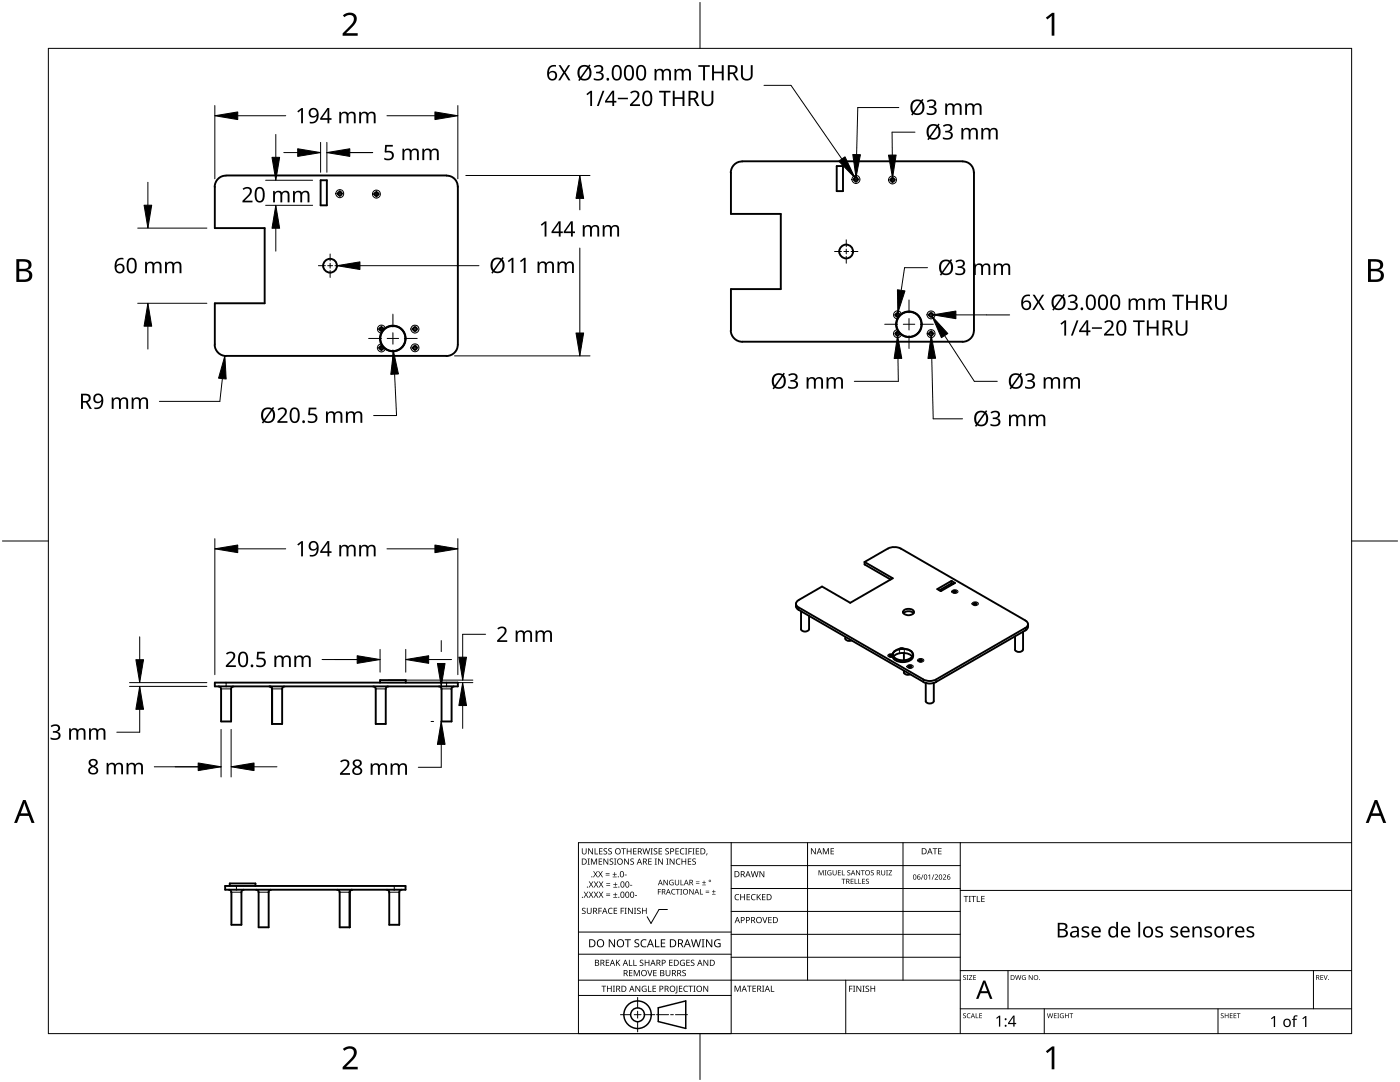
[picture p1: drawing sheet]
<svg xmlns="http://www.w3.org/2000/svg" width="279mm" height="216mm" viewBox="0 0 279 216" stroke-linecap="round" stroke-linejoin="round" font-family="sans-serif">
<g fill="none" stroke="#000" stroke-width=".38">
<path d="M42.9 37.3v8.2h9.9v15h-9.9v8.3M45.1 35.1a2.24 2.24 0 0 0-2.3 2.2M45.1 35h44M64 36h1.2v5h-1.2zM89.1 35.1a2.18 2.18 0 0 1 2.3 2.2M91.4 37.3v31.5M145.9 34.4v8.3h9.9v15h-9.9v8.2M148.1 32.2a2.26 2.26 0 0 0-2.3 2.3M167 33.1h1.2v5h-1.2zM192.1 32.2a2.18 2.18 0 0 1 2.3 2.3M192.1 32.2h-44M194.4 34.4v31.5"/>
<path d="M42.8 68.8a2.32 2.32 0 0 0 2.3 2.2M45.1 71h44M91.4 68.8a2.25 2.25 0 0 1-2.3 2.2M145.8 66a2.32 2.32 0 0 0 2.3 2.2h44M194.4 66a2.24 2.24 0 0 1-2.3 2.2M172.5 112.1l5.7 3.3-8.5 4.9-5.6-3.3-4.7 2.8a.77 .77 0 0 0-.6 .7 .77 .77 0 0 0 .6 .7M172.5 112.1l4.7-2.6a3 3 0 0 1 2.6-.1l25.2 14.8a.79 .79 0 0 1-.4 1.1M172.5 112.1v.5l5.2 3M187.1 117.5l2.8-1.6 .7 .4-2.8 1.7zM189.9 115.9v.5M189.9 116.4l-2.4 1.4M189.9 116.4l.3 .2"/>
<path d="M190.3 117.9h.4l.1 .2-.3 .1-.3-.1zM42.9 136.2h48.5v.8h-48.5zM43.6 137h.3l.2 .5M44.1 137.5v6.5h2v-6.5M46.6 137l-.4 .2-.1 .3M53.8 137h.3l.2 .5-.1-.3zM54.3 137.5v7M56.3 137.5v7h-2M56.8 137l-.4 .2-.1 .3M74.5 137h.2l.3 .5M75 137.5v7h2v-7M75.9 136.2v-.5h5.1v.5"/>
<path d="M77.5 137l-.5 .2v.3M87.6 137h.3l.2 .5M88.1 137.5v6.5h2v-6.5M90.6 137l-.4 .2-.1 .3M158.8 121l.6 .7 24.9 14.4M158.9 120.5v.5M159.4 121.2l24.9 14.4M159.9 125.6a.93 .93 0 0 0 1.6 0M159.9 122v3.5M161.5 122.9v2.6M168.7 127.1a.81 .81 0 0 0 1.2 .7M177.6 130.7h.4l.1 .1-.3 .2-.3-.2z"/>
<path d="M178.1 131a1.83 1.83 0 0 0 2.1 1.1 1.76 1.76 0 0 0 2-1.1M178.1 130.6v.3M178.3 131a2.77 2.77 0 0 1 3.7 0M178.4 130a2.82 2.82 0 0 1 3.7 .3 1.27 1.27 0 0 1-1.4 1.5 2.19 2.19 0 0 1-2.6-1.2zM178.5 130a3 3 0 0 1 3.4 0 .89 .89 0 0 1 .2 1 .89 .89 0 0 1-.7 .5 2.72 2.72 0 0 1-3.1-.5l-.1-.4zM180.1 129.5h-.4M180.3 122.4a1.43 1.43 0 0 1 2 0M180.3 121.9a1.38 1.38 0 0 1 2.1 .2 1.27 1.27 0 0 1-2.2 0zM180.4 134.2l.5 .4h.7M180.4 130.3v1.5M180.4 133.8v.4M181.4 132.9l.4-.1 .1 .2-.3 .2-.3-.2z"/>
<path d="M182 130.9v.2M182.2 130.6v.3M183.5 131.6h.4l.1 .2-.3 .2-.3-.2zM184.3 135.6a2.87 2.87 0 0 0 2.5 0M184.3 136.1a2.87 2.87 0 0 0 2.5 0M184.8 136.3l-.1 3.6a.93 .93 0 0 0 1.7 0v-3.6M194.4 120.3h.4l.1 .2-.3 .2-.3-.2zM202.6 127v2.6a.89 .89 0 0 0 1.5 0M204.2 126v3.6M204.6 125.8l-17.8 10.3M204.6 125.3l-17.8 10.3M205.2 124.5a1.14 1.14 0 0 1-.6 1.3"/>
<path d="M44.9 176.8h36v.7h-36zM45.7 177.5l.4 .3v.3M45.9 176.8v-.5h5.1v.5M46.2 178v6.5h2v-6.5M48.6 177.5l-.4 .3v.3M51.1 177.5l.4 .3 .1 .3M51.6 178v7h2v-7M54.1 177.5l-.4 .3-.1 .3M67.3 177.5l.2 .1 .3 .5M67.8 178v7h2M69.8 178v7M70.3 177.5l-.4 .3-.1 .3"/>
<path d="M77.2 177.5l.2 .1 .3 .5M77.7 178v6.5h2v-6.5M80.2 177.5l-.5 .3v.3M69.8 185h.1"/>
<circle cx="67.8" cy="38.6" r=".38"/>
<circle cx="75.1" cy="38.7" r=".39"/>
<circle cx="170.8" cy="35.8" r=".38"/>
<circle cx="178.1" cy="35.9" r=".37"/>
<circle cx="65.9" cy="53" r="1.37"/>
<circle cx="168.9" cy="50.2" r="1.37"/>
<circle cx="76.1" cy="65.7" r=".38"/>
<circle cx="76.1" cy="69.4" r=".38"/>
<circle cx="78.4" cy="67.5" r="2.55"/>
<circle cx="78.4" cy="67.5" r="2.5"/>
<circle cx="82.8" cy="65.7" r=".38"/>
<circle cx="82.8" cy="69.4" r=".39"/>
<circle cx="179.1" cy="62.8" r=".38"/>
<circle cx="179.1" cy="66.6" r=".38"/>
<circle cx="181.4" cy="64.7" r="2.55"/>
<circle cx="181.4" cy="64.7" r="2.5"/>
<circle cx="185.8" cy="62.8" r=".38"/>
<circle cx="185.8" cy="66.6" r=".39"/>
</g>
<g fill="none" stroke="#000" stroke-width=".2">
<path d="M44.1 137.5h2M45.1 136.2v.8M54.3 137.5h2M75 137.5h2M88.1 137.5h2M89.1 136.2v.8M159.4 121.2v.5M184.3 135.6v.5M186.8 135.6v.5M204.6 125.3v.5M46.2 178h2M47.2 176.8v.7"/>
<path d="M51.6 178h2M67.8 178h2M69.8 178h.1M77.7 178h2M78.7 176.8v.7"/>
</g>
<g fill="none" stroke="#000" stroke-width=".2">
<circle cx="67.8" cy="38.6" r=".8"/>
<circle cx="75.1" cy="38.7" r=".79"/>
<circle cx="170.8" cy="35.8" r=".8"/>
<circle cx="178.1" cy="35.9" r=".79"/>
<circle cx="82.8" cy="65.7" r=".8"/>
<circle cx="82.8" cy="69.4" r=".8"/>
<circle cx="185.8" cy="62.8" r=".8"/>
<circle cx="185.8" cy="66.6" r=".79"/>
</g>
<g fill="none" stroke="#000" stroke-width=".2">
<path d="M76.2 68.6a.79 .79 0 0 0-.9 .7 .79 .79 0 0 0 .7 .9 .79 .79 0 0 0 .9-.6M76.9 65.6a.78 .78 0 0 0-.9-.7 .78 .78 0 0 0-.7 .9 .78 .78 0 0 0 .9 .7M179.2 65.8a.79 .79 0 0 0-.9 .7 .79 .79 0 0 0 .7 .8 .79 .79 0 0 0 .9-.6M179.9 62.7a.78 .78 0 0 0-.9-.6 .78 .78 0 0 0-.7 .8 .78 .78 0 0 0 .9 .7M190 117.9a.6 .6 0 0 1 .7-.3 .6 .6 0 0 1 .4 .6 .85 .85 0 0 1-1.2-.1zM178.1 130.8h.1M178.1 130.5h-.1a.74 .74 0 0 0-.8 .3 .79 .79 0 0 0 .9 .3M178.2 130.8v.3M178.3 130.2v.1M178.3 130.2v.8M179.5 129.5v.8M180.5 129.5v.8"/>
<path d="M180.5 129.5l-.3-.2a.75 .75 0 0 0-.9 .2M181.1 132.8a.77 .77 0 0 1 1.1 .2 .72 .72 0 0 1-1.2 0zM183.2 131.6a.6 .6 0 0 1 .7-.2 .6 .6 0 0 1 .4 .6 .78 .78 0 0 1-1.2-.2zM194.1 120.3a.78 .78 0 0 1 1.1 .2 .72 .72 0 0 1-1.2 0z"/>
</g>
<path d="M9.7 9.7h260v196.5h-260z" fill="none" stroke="#000" stroke-width=".2"/>
<path d="M139.7 .5v9.2M.5 108h9.2M269.7 108h9.2M139.7 206.2v9.2" fill="none" stroke="#000" stroke-width=".2"/>
<g fill="#000">
<path d="M68.4 3.1a1.64 1.64 0 0 1 2.8 .4 2.52 2.52 0 0 1-1.2 2.2l-.9 .9h2.3v.5h-3v-.4l1.2-1.2a1.95 1.95 0 0 0 .9-2.2 1.23 1.23 0 0 0-1.8 .1zM208.7 3.5l1.3-.9h.4v4.5h-.5v-4l-.9 .8zM68.4 209.3a1.64 1.64 0 0 1 2.8 .4 2.52 2.52 0 0 1-1.2 2.2l-.9 1h2.3v.5h-3v-.5l1.2-1.2a1.95 1.95 0 0 0 .9-2.1 1.23 1.23 0 0 0-1.8 .1zM208.7 209.8l1.3-1h.4v4.6h-.5v-4l-.9 .7z"/>
<path d="M3.3 51.7h1.3a1.28 1.28 0 0 1 1.7 1.3 1.04 1.04 0 0 1-.9 .9 1.23 1.23 0 0 1 1 1.5 1.23 1.23 0 0 1-1.5 .9h-1.6zM3.8 54.1v1.7h1a.86 .86 0 0 0 1-.9 .86 .86 0 0 0-1.1-.8zM3.8 52.2v1.4h.9a.78 .78 0 0 0 1-.7 .78 .78 0 0 0-1.1-.7z"/>
<path d="M273 51.7h1.3a1.28 1.28 0 0 1 1.7 1.3 1.04 1.04 0 0 1-.8 .9 1.23 1.23 0 0 1 1 1.5 1.23 1.23 0 0 1-1.6 .9h-1.6zM273.6 54.1v1.7h.9a.86 .86 0 0 0 1.1-.9 .86 .86 0 0 0-1.1-.8zM273.6 52.2v1.4h.8a.78 .78 0 0 0 1-.7 .78 .78 0 0 0-1.1-.7z"/>
<path d="M4.6 159.6h.5l1.8 4.6h-.6l-.6-1.4h-1.8l-.5 1.4h-.6zM4.8 160.2l-.7 2.1h1.5z"/>
<path d="M274.3 159.6h.6l1.7 4.6h-.6l-.5-1.4h-1.8l-.6 1.4h-.5zM274.6 160.2l-.7 2.1h1.4z"/>
</g>
<g fill="none" stroke="#000" stroke-width=".2">
<path d="M145.9 168.1v38.1h-30.5v-38.1h154.3M145.9 172.7h45.7M145.9 177.3h45.7M161.2 168.1v27.5M180.2 168.1v27.5M191.6 168.1v38.1M191.6 177.7h78.1M115.4 198.6h30.5M115.4 195.6h76.2M115.4 190.4h30.5M115.4 186h30.5M127.3 199v2.1"/>
<path d="M133.2 181.5h-1.7l-1.6 2.8-.7-1.4M145.9 181.9h45.7M145.9 186.4h45.7M145.9 191h45.7M168.8 195.6v10.6M191.6 193.7h78.1M201.2 193.7v7.6M262.1 193.7v7.6M123.8 202.5h2.1M126.6 202.5h1.3M127.3 201.8v1.4M127.3 203.8v2.1"/>
<path d="M128.6 202.5h2.1M131 202.5h2.4M133.8 202.5h.6M134.8 202.5h2.4M191.6 201.3h78.1M208.4 201.3v4.9M243.1 201.3v4.9"/>
</g>
<g fill="#000">
<path d="M116.1 169.3h.2v.8a.32 .32 0 0 0 .3 .3 .32 .32 0 0 0 .3-.3v-.8h.2v.8a.47 .47 0 0 1-.5 .4 .47 .47 0 0 1-.5-.5zM116.5 177.9h.2l.3 .5 .3-.5h.1l-.4 .6 .4 .6h-.1l-.3-.5-.4 .5h-.1l.4-.6zM117.3 171.3h.4l-.1 .1v1l.1 .1h-.4l.1-.1v-1zM117.4 169.3h.2l.6 1v-1h.1v1.2h-.1l-.7-1v1h-.1zM117.5 177.9h.2l.3 .5 .3-.5h.1l-.4 .6 .4 .6h-.1l-.4-.5-.3 .5h-.1l.4-.6zM117.5 175.9h.2l.3 .5 .3-.5h.1l-.4 .6 .5 .6h-.2l-.3-.5-.4 .5h-.1l.4-.6zM117.9 171.3h.3l.3 1 .4-1h.3v1.2h-.2v-1l-.4 1h-.1l-.4-1v1h-.2zM118.7 169.3h.1v1h.6v.2h-.7zM118.4 173.8h.1l.3 .5 .3-.5h.2l-.4 .6 .4 .7h-.1l-.4-.6-.3 .6h-.1l.4-.7zM118.5 177.9h.2l.2 .5 .3-.5h.2l-.4 .6 .4 .6h-.1l-.4-.5-.3 .5h-.1l.4-.6zM118.5 175.9h.2l.3 .5 .3-.5h.1l-.4 .6 .4 .6h-.1l-.3-.5-.4 .5h-.1l.4-.6zM119.5 171.3h.7v.1h-.6v.4h.5v.2h-.5v.4h.6v.1h-.7z"/>
<path d="M119.6 169.3h.6v.1h-.5v.4h.5v.1h-.5v.4h.5v.2h-.6zM119.4 173.8h.1l.3 .5 .3-.5h.2l-.4 .6 .4 .7h-.1l-.4-.6-.3 .6h-.2l.5-.7zM119.5 177.9h.1l.3 .5 .3-.5h.2l-.4 .6 .4 .6h-.1l-.4-.5-.3 .5h-.1l.4-.6zM119.5 175.9h.2l.3 .5 .3-.5h.1l-.4 .6 .4 .6h-.1l-.4-.5-.3 .5h-.1l.4-.6zM120.9 174.6h.8v.1h-.8zM120.9 174.2h.8v.1h-.8zM121 178.7h.8v.1h-.8zM121 178.3h.8v.1h-.8zM121 176.6h.8v.1h-.8zM121 176.3h.8v.1h-.8zM120.5 169.4l.4-.1h.3l-.1 .1a.25 .25 0 0 0-.4-.1 .25 .25 0 0 0 0 .4l.4 .3 .1 .2-.3 .3-.5-.1v-.1h.2a.27 .27 0 0 0 .4-.1 .27 .27 0 0 0-.3-.3l-.2-.2zM120.4 171.3h.2l.7 1-.1-1h.2v1.2h-.2l-.6-1v1h-.2z"/>
<path d="M121.4 169.4l.5-.1h.2v.1a.25 .25 0 0 0-.4-.1 .25 .25 0 0 0 0 .4l.4 .3v.2l-.2 .3-.5-.1v-.1h.1a.27 .27 0 0 0 .5-.1 .27 .27 0 0 0-.4-.3l-.2-.2zM122.3 174.9h.8v.2h-.8zM122.4 179h.8v.1h-.8zM122.4 177h.8v.1h-.8zM121.7 171.4l.4-.1 .3 .1-.1 .1a.25 .25 0 0 0-.4-.1 .25 .25 0 0 0 0 .4 .42 .42 0 0 1 .5 .5 .42 .42 0 0 1-.7 .2l-.1-.2 .2 .1a.27 .27 0 0 0 .5-.2 .27 .27 0 0 0-.4-.3l-.2-.2zM122.6 174h.1v.4h.4v.1h-.4v.4h-.1v-.4h-.3v-.1h.3zM122.7 178.1h.1v.4h.4v.1h-.4v.3h-.1v-.3h-.3v-.1h.3zM122.7 176.1h.2v.3h.3v.2h-.3v.3h-.2v-.3h-.3v-.2h.3zM122.6 171.3h.4l-.1 .1v1l.1 .1h-.4l.1-.1v-1zM124 169.3h.9v.1h-.4v1.1h-.1v-1.1h-.4zM124.7 174.5h.4v.2h-.4zM124.6 171.3h.1l.7 1v-1h.1v1.2h-.2l-.6-1v1h-.1z"/>
<path d="M125.7 176.6h.5v.1h-.5zM125.1 169.3h.1v.5h.7v-.5h.1v1.2h-.1v-.6h-.7v.6h-.1zM125.8 171.4l.5-.1 .2 .1v.1a.25 .25 0 0 0-.4-.1 .25 .25 0 0 0 0 .4 .42 .42 0 0 1 .4 .5 .42 .42 0 0 1-.7 .2v-.2l.1 .1a.27 .27 0 0 0 .5-.2 .27 .27 0 0 0-.4-.3l-.2-.2zM126.7 178.6h.4v.2h-.4zM126.4 169.3h.6v.1h-.5v.4h.5v.1h-.5v.4h.5v.2h-.6zM128.2 169.3h.2l.2 1 .3-1h.2l.2 1 .3-1h.1l-.3 1.2h-.1l-.3-1.1-.3 1.1h-.2zM129.4 171.3h.7v.1h-.6v.4h.5v.2h-.5v.4h.6v.1h-.7zM129.8 169.3h.5l-.2 .1v1l.2 .1h-.5l.2-.1v-1zM130.7 171.3h.4l-.1 .1v1l.1 .1h-.4l.1-.1v-1zM130.5 169.4l.4-.1h.3l-.1 .1a.25 .25 0 0 0-.4-.1 .25 .25 0 0 0 0 .4l.4 .3 .1 .2-.2 .3-.6-.1v-.1h.2a.27 .27 0 0 0 .4-.1 .27 .27 0 0 0-.3-.3l-.2-.2zM131.3 177.4h.6v.1h-.5v.4h.5v.1h-.5v.5h-.1zM131.4 169.3h.7v.1h-.5v.4h.5v.1h-.5v.4h.5v.2h-.7z"/>
<path d="M131.3 171.3h.2l.7 1v-1h.1v1.2h-.2l-.6-1v1h-.2zM132.4 175.6h.2l.6 .9v-.9h.1v1h-.2l-.6-.9v.9h-.1zM133 171.3h.4l-.1 .1v1l.1 .1h-.4l.1-.1v-1zM132.8 169.4l.4-.1h.3l-.1 .1a.25 .25 0 0 0-.3-.1 .25 .25 0 0 0 0 .4l.4 .3v.2l-.2 .3-.5-.1v-.1h.1a.27 .27 0 0 0 .5-.1 .27 .27 0 0 0-.4-.3l-.2-.2zM133.7 175.7l.5-.2 .2 .1v.1a.45 .45 0 0 0-.7 .4 .45 .45 0 0 0 .6 .4v-.3h-.2v-.1h.3v.5a.6 .6 0 0 1-.8-.1 .6 .6 0 0 1 .1-.8zM134.1 177.5l.4-.1h.3l-.1 .2a.44 .44 0 0 0-.6 .4 .44 .44 0 0 0 .6 .3 .52 .52 0 0 1-.7 0 .52 .52 0 0 1 .1-.8zM133.6 171.3h.2l.7 1v-1h.1v1.2h-.2l-.6-1v1h-.2zM134.9 177.4h.8v.1h-.4v1h-.1v-1h-.3zM135 171.5l.5-.2 .3 .1-.1 .1a.49 .49 0 0 0-.7 .4 .49 .49 0 0 0 .7 .5 .52 .52 0 0 1-.6 0 .52 .52 0 0 1-.2-.6zM134.8 169.3h.7v.1h-.6v.4h.5v.1h-.5v.4h.6v.2h-.7zM134.7 175.6h.1v.7a.28 .28 0 0 0 .3 .2 .28 .28 0 0 0 .3-.2v-.7h.1v.7a.42 .42 0 0 1-.4 .4 .42 .42 0 0 1-.4-.4zM135.8 175.6h.2v.9h.4v.1h-.6z"/>
<path d="M135.8 177.4h.3l-.1 .1v.9l.1 .1h-.3l.1-.1v-.9zM135.8 169.4l.4-.1h.4l-.1 .1h-.2a.49 .49 0 0 0-.4 .6 .49 .49 0 0 0 .7 .3 .52 .52 0 0 1-.7 .1 .52 .52 0 0 1-.2-.6zM136 171.3h.2v.5h.6v-.5h.1v1.2h-.1v-.5h-.6v.5h-.2zM136.7 169.3h.5l-.2 .1v1l.2 .1h-.5l.2-.1v-1zM137.4 169.3h.7v.1h-.6v.4h.5v.2h-.5v.5h-.1zM137.3 171.3h.7v.1h-.6v.4h.5v.2h-.5v.4h.6v.1h-.7zM137.6 177.4h.1l.6 .9v-.9h.1v1.1h-.1l-.6-.9v.9h-.1zM138.2 169.3h.4l-.1 .1v1l.1 .1h-.4l.1-.1v-1zM138.9 176.2h.7v.1h-.7zM138.9 175.9h.7v.1h-.7zM138.2 171.4l.4-.1 .3 .1-.1 .1a.25 .25 0 0 0-.4-.1 .25 .25 0 0 0 0 .4 .42 .42 0 0 1 .5 .5 .42 .42 0 0 1-.7 .2l-.1-.2 .2 .1a.27 .27 0 0 0 .5-.2 .27 .27 0 0 0-.4-.3l-.2-.2zM138.9 169.3h.6v.1h-.5v.4h.5v.1h-.5v.4h.5v.2h-.6z"/>
<path d="M139.7 177.4h.1v1h.5v.1h-.6zM140.1 176.5h.8v.1h-.8zM140.5 175.7h.1v.3h.3v.2h-.3v.3h-.1v-.3h-.4v-.2h.4zM140.8 178h.7v.2h-.7zM140.8 177.7h.7v.1h-.7zM141 170.3h.2l-.3 .4zM142.1 178.4h.7v.1h-.7zM142.4 177.6h.1v.3h.3v.1h-.3v.3h-.1v-.3h-.3v-.1h.3zM146.8 178.6l.4-.2 .3 .1v.1a.49 .49 0 0 0-.7 .4 .49 .49 0 0 0 .7 .5 .52 .52 0 0 1-.7 0 .52 .52 0 0 1-.2-.6zM147.7 178.4h.2v.5h.6v-.5h.2v1.2h-.2v-.5h-.6v.5h-.2zM149 178.4h.7v.1h-.5v.4h.4v.2h-.4v.4h.5v.1h-.7zM150 178.6l.5-.2 .3 .1-.1 .1a.49 .49 0 0 0-.7 .4 .49 .49 0 0 0 .8 .5 .52 .52 0 0 1-.7 0 .52 .52 0 0 1-.2-.6z"/>
<path d="M149.8 173.8h.2l.3 1.1 .2-1.1h.2l.3 1.1 .2-1.1h.2l-.3 1.2h-.2l-.3-1-.3 1h-.1zM151 178.4h.2v.6l.5-.6h.2l-.5 .5 .5 .7h-.2l-.4-.6-.1 .6h-.2zM151.6 173.8h.1l.7 1v-1h.1v1.2h-.1l-.7-1v1h-.1zM152.1 178.4h.7v.1h-.6v.4h.5v.2h-.5v.4h.6v.1h-.7zM161.8 169.3h.2l.7 1v-1h.1v1.2h-.2l-.6-1v1h-.2zM163.4 173.6h.2l.3 .9 .3-.9h.2v1.1h-.1v-.9l-.5 .9-.3-.9v.9h-.1zM164.2 169.3h.2l.4 .9 .4-.9h.2v1.2h-.1v-1.1l-.4 1.1h-.1l-.4-1.1v1.1h-.2zM164.6 173.6h.3l-.1 .1v.9l.1 .1h-.3l.1-.1v-.9zM165.2 173.8l.5-.2 .2 .1v.1a.42 .42 0 0 0-.7 .3 .42 .42 0 0 0 .6 .4v-.3h-.2v-.1h.3v.5a.56 .56 0 0 1-.7-.1 .56 .56 0 0 1 0-.7zM165.8 169.3h.6v.1h-.5v.4h.5v.1h-.5v.4h.5v.2h-.6zM166.2 173.6h.1v.7a.26 .26 0 0 0 .3 .3 .26 .26 0 0 0 .2-.3v-.7h.2v.7a.39 .39 0 0 1-.4 .4 .39 .39 0 0 1-.4-.4zM167.2 173.6h.6v.2h-.4v.3h.4v.1h-.4v.3h.4v.2h-.6z"/>
<path d="M168 173.6h.1v.9h.5v.2h-.6zM168 175.4h.7v.1h-.3v.9h-.1v-.9h-.3zM169.1 173.7l.4-.1 .2 .1v.1a.24 .24 0 0 0-.4-.1 .24 .24 0 0 0-.1 .3 .24 .24 0 0 0 .3 .1l.2 .2v.3l-.4 .1-.2-.1v-.1a.26 .26 0 0 0 .4 .1 .26 .26 0 0 0 .1-.4 .26 .26 0 0 0-.4-.1zM169.8 175.4h.5v.1h-.4v.3h.4v.1h-.4v.4h.4v.1h-.5zM170.6 175.4h.1v.9h.4v.1h-.5zM171.3 175.4h.1v.9h.5v.1h-.6zM170.8 173.6h.2l.5 .9v-.9h.1v1.1h-.1l-.6-.9 .1 .9h-.2zM171.8 173.6h.8v.2h-.4v.9h-.1v-.9h-.3zM172.1 175.4h.5v.1h-.4v.3h.4v.1h-.4v.4h.4v.1h-.5zM172.9 175.5l.3-.2 .2 .1v.1a.24 .24 0 0 0-.3-.1 .24 .24 0 0 0-.2 .3 .24 .24 0 0 0 .4 .1l.1 .2-.1 .3-.4 .1v-.2a.26 .26 0 0 0 .3 .1 .26 .26 0 0 0 .1-.3 .26 .26 0 0 0-.4-.2zM173.8 173.7l.4-.1 .2 .1-.1 .1a.24 .24 0 0 0-.3-.1 .24 .24 0 0 0-.1 .3 .24 .24 0 0 0 .3 .1l.2 .2v.3l-.4 .1-.2-.1v-.1a.26 .26 0 0 0 .4 .1 .26 .26 0 0 0 .1-.4 .26 .26 0 0 0-.4-.1zM175.9 173.6h.1v.7a.26 .26 0 0 0 .3 .3 .26 .26 0 0 0 .2-.3v-.7h.2v.7a.39 .39 0 0 1-.4 .4 .39 .39 0 0 1-.4-.4z"/>
<path d="M176.8 173.6h.4l-.1 .1v.9l.1 .1h-.4l.2-.1v-.9zM177.3 173.6h.7l-.5 .9h.5v.2h-.7l.6-.9h-.6zM184.2 174.5h.1l-.4 1h-.1zM185.2 174.7l.4-.2v1h-.1v-.9l-.2 .2zM186.3 174.5h.2l-.4 1h-.2zM186.1 169.3h.9v.1h-.3v1.1h-.2v-1.1h-.4zM186.5 174.6a.37 .37 0 0 1 .6 0 .37 .37 0 0 1-.2 .6l-.2 .2h.5v.1h-.7l.3-.4a.27 .27 0 0 0 .3-.3 .27 .27 0 0 0-.4-.2zM187.2 169.3h.7v.1h-.5v.4h.5v.1h-.5v.4h.5v.2h-.7zM188.2 174.6a.37 .37 0 0 1 .6 0 .37 .37 0 0 1-.3 .6l-.2 .2h.5v.1h-.6l.2-.4a.27 .27 0 0 0 .3-.3 .27 .27 0 0 0-.4-.2zM192.3 178.8h.9v.1h-.3v1.1h-.2v-1.1h-.4zM193.3 178.8h.5l-.2 .1v1l.2 .1h-.5l.2-.1v-1zM193.8 178.8h1v.1h-.4v1.1h-.2v-1.1h-.4z"/>
<path d="M194.9 178.8h.2v1.1h.5v.1h-.7zM195.8 178.8h.7v.1h-.5v.4h.5v.1h-.5v.5h.5v.1h-.7zM116.2 181.3l.4-.2 .3 .1-.1 .1a.25 .25 0 0 0-.4-.1 .25 .25 0 0 0 0 .4l.4 .2 .1 .3-.3 .3-.5-.1v-.1h.2a.27 .27 0 0 0 .4-.1 .27 .27 0 0 0-.3-.3l-.2-.2zM117.1 181.1h.2v.8a.32 .32 0 0 0 .3 .3 .32 .32 0 0 0 .3-.3v-.8h.2v.8a.47 .47 0 0 1-.5 .5 .47 .47 0 0 1-.5-.5zM119.4 181.1h.7v.2h-.5v.4h.5v.1h-.5v.6h-.2zM120 196.7h1v.1h-.4v1.1h-.2v-1.1h-.4zM120.9 191.5h.7v.1h-.5v.4h.4v.2h-.4v.4h.5v.1h-.7zM121.5 181.3l.4-.2 .4 .1-.1 .1a.49 .49 0 0 0-.7 .5 .49 .49 0 0 0 .7 .4 .52 .52 0 0 1-.6 .1 .52 .52 0 0 1-.3-.6zM121.1 196.7h.2v.5h.6v-.5h.2v1.2h-.2v-.6h-.6v.6h-.2zM121.5 187.4h.2l.9 1.3v-1.3h.1v1.6h-.2l-.8-1.3v1.3h-.2zM122.3 196.7h.4l-.1 .1v1l.1 .1h-.4l.2-.1v-1zM122.5 181.1h.7v.2h-.6v.4h.5v.1h-.5v.4h.6v.2h-.7z"/>
<path d="M122.9 191.5h.2v.6l.5-.6h.2l-.5 .5 .5 .7h-.2l-.4-.6-.1 .6h-.2zM123.9 181.1h.6v.2h-.5v.4h.5v.1h-.5v.6h-.1zM124.7 181.1h.4l-.2 .2v.9l.2 .2h-.4l.1-.2v-.9zM124.7 187.4h1.2v.2h-.5v1.4h-.2v-1.4h-.5zM125.5 191.5h.2v1.1h.5v.1h-.7zM125.5 193.6h.7v.1h-.5v.4h.5v.1h-.5v.4h.5v.2h-.7zM125.3 181.1h.2l.7 1.1-.1-1.1h.2v1.3h-.2l-.6-1v1h-.2zM126.4 191.5h.2v1.1h.5v.1h-.7zM126.5 181.1h.5l-.2 .2v.9l.2 .2h-.5l.2-.2v-.9zM126.5 193.6h.2l.4 1 .4-1h.2v1.2h-.2v-1.1l-.4 1.1h-.1l-.4-1.1v1.1h-.1zM126.7 187.6l.3-.2 .6 .1-.2 .1a.33 .33 0 0 0-.6 .2 .33 .33 0 0 0 .4 .4 .47 .47 0 0 1 .4 .6 .47 .47 0 0 1-.7 .2h-.3v-.2h.2a.35 .35 0 0 0 .6-.2 .35 .35 0 0 0-.5-.4l-.3-.2zM126.8 196.7h.2l.6 1v-1h.2v1.2h-.2l-.7-1 .1 1h-.2z"/>
<path d="M127.2 181.3l.4-.2 .3 .1-.1 .1a.25 .25 0 0 0-.4-.1 .25 .25 0 0 0 0 .4l.4 .2 .1 .3-.3 .3-.5-.1v-.1h.2a.27 .27 0 0 0 .4-.1 .27 .27 0 0 0-.3-.3l-.2-.2zM127.7 191.6l.5-.1 .2 .1v.1a.25 .25 0 0 0-.4-.1 .25 .25 0 0 0 0 .4l.4 .2v.3l-.2 .2h-.5v-.2l.1 .1a.27 .27 0 0 0 .5-.2 .27 .27 0 0 0-.4-.3l-.2-.2zM128 187.6l.6-.2 .4 .1v.2a.64 .64 0 0 0-1 .5 .64 .64 0 0 0 1 .6v.2a.83 .83 0 0 1-1.1-.3 .83 .83 0 0 1 .1-1.1zM128.2 196.8l.6-.1 .2 .1v.1a.5 .5 0 0 0-.8 .4 .5 .5 0 0 0 .7 .5v-.4h-.3v-.1h.4v.6a.66 .66 0 0 1-.8-.2 .66 .66 0 0 1 0-.9zM128.1 181.1h.2v.6h.6v-.6h.2v1.3h-.2v-.6h-.6v.6h-.2zM129.2 193.6h.1l.4 1 .3-1h.2l-.4 1.2h-.2zM129.3 196.7h.2v1.1h.5v.1h-.7zM128.7 191.5h.1v.5h.6v-.5h.2v1.2h-.2v-.5h-.6v.5h-.1zM130.7 187.4h.2v1.4h.7v.2h-.9zM130.2 196.7h.7v.1h-.5v.4h.5v.1h-.5v.5h.5v.1h-.7zM130.4 193.6h.6v.1h-.5v.4h.5v.1h-.5v.4h.5v.2h-.6zM131.9 187.4h.9v.2h-.7v.5h.6v.2h-.6v.5h.7v.2h-.9z"/>
<path d="M132.8 193.6h.2v.7a.32 .32 0 0 0 .3 .4 .32 .32 0 0 0 .3-.4v-.7h.2v.7a.47 .47 0 0 1-.5 .5 .47 .47 0 0 1-.5-.5zM133.5 191.5h.7v.1h-.5v.4h.5v.2h-.5v.4h.5v.1h-.7zM135 196.7h.2v1.3l-.1 .2h-.3l-.1-.1 .3-.2zM135.5 196.7h.7v.1h-.5v.4h.4v.1h-.4v.5h.5v.1h-.7zM135.8 191.7l.5-.2 .4 .1-.1 .1a.5 .5 0 0 0-.8 .4 .5 .5 0 0 0 .7 .5v-.4h-.2v-.1h.4v.6a.66 .66 0 0 1-.9-.1 .66 .66 0 0 1 0-.9zM136.2 193.7l.4-.2 .3 .1-.1 .1a.25 .25 0 0 0-.4-.1 .25 .25 0 0 0 0 .4 .42 .42 0 0 1 .5 .6 .42 .42 0 0 1-.7 .2l-.1-.2h.2a.27 .27 0 0 0 .5-.1 .27 .27 0 0 0-.4-.3l-.2-.2zM136.5 196.8l.5-.1 .3 .1-.1 .1a.49 .49 0 0 0-.7 .4 .49 .49 0 0 0 .8 .4 .52 .52 0 0 1-.7 .1 .52 .52 0 0 1-.2-.6zM137 191.5h.7v.1h-.6v.4h.5v.2h-.5v.4h.6v.1h-.7zM137.4 196.7h.9v.1h-.4v1.1h-.1v-1.1h-.4zM137.9 191.6l.4-.1 .3 .1-.1 .1a.25 .25 0 0 0-.4-.1 .25 .25 0 0 0 0 .4l.4 .2 .1 .3-.2 .2h-.6v-.2l.2 .1a.27 .27 0 0 0 .5-.2 .27 .27 0 0 0-.4-.3l-.2-.2zM138.4 196.7h.4l-.1 .1v1l.1 .1h-.4l.1-.1v-1zM137.9 187.4h.2l.3 1.4 .4-1.4h.2l.4 1.4 .3-1.4h.2l-.4 1.6h-.2l-.4-1.3-.4 1.3h-.2z"/>
<path d="M140 187.4h.6l-.2 .2v1.3l.2 .1h-.6l.2-.1v-1.3zM140.4 196.7h.1l.7 1v-1h.1v1.2h-.1l-.7-1v1h-.1zM140.4 191.5h.2l.6 1v-1h.1v1.2h-.1l-.7-1v1h-.1zM140.9 187.4h.2l.9 1.3v-1.3h.2v1.6h-.3l-.8-1.3v1.3h-.2zM142.7 187.6l.7-.2 .4 .1-.1 .2a.65 .65 0 0 0-1 .5 .65 .65 0 0 0 .9 .6v-.4h-.3v-.2h.5v.7a.86 .86 0 0 1-1.1-.1 .86 .86 0 0 1 0-1.2zM146.6 196.7h.2l.4 1 .4-1h.2v1.2h-.1v-1.1l-.4 1.1h-.2l-.4-1.1v1.1h-.1zM149.1 196.7h.9v.1h-.4v1.1h-.1v-1.1h-.4zM150.2 196.7h.7v.1h-.6v.4h.5v.1h-.5v.5h.6v.1h-.7zM152.1 183h.2l.3 1 .4-1h.2l-.5 1.2h-.1zM152.1 196.7h.4l-.1 .1v1l.1 .1h-.4l.1-.1v-1zM153.8 196.7h.2v1.1h.5v.1h-.7zM153.3 183h.7v.1h-.5v.4h.5v.1h-.5v.5h.5v.1h-.7z"/>
<path d="M169.5 196.7h.6v.1h-.5v.5h.5v.1h-.5v.5h-.1zM170.2 196.7h.5l-.2 .1v1l.2 .1h-.5l.2-.1v-1zM170.9 196.7h.2l.6 1v-1h.2v1.2h-.2l-.6-1v1h-.2zM172.1 196.7h.5l-.2 .1v1l.2 .1h-.5l.2-.1v-1zM172.8 196.8l.4-.1h.2v.2a.25 .25 0 0 0-.4-.1 .25 .25 0 0 0 0 .4l.4 .2 .1 .3-.3 .2h-.5v-.2l.2 .1a.27 .27 0 0 0 .4-.2 .27 .27 0 0 0-.3-.3l-.3-.2zM173.7 196.7h.2v.5h.6v-.5h.2v1.2h-.2v-.6h-.6v.6h-.2zM192.2 194.7l.4-.1h.2l-.1 .1a.24 .24 0 0 0-.3 0 .24 .24 0 0 0-.1 .3 .24 .24 0 0 0 .4 .1l.1 .1-.1 .3h-.4l-.1-.1a.24 .24 0 0 0 .3 .1 .24 .24 0 0 0 .1-.3l-.4-.3zM192.9 194.6h.4l-.1 .1v.7l.1 .1h-.4l.1-.1v-.7zM193.4 194.6h.6l-.5 .8h.6v.1h-.7l.5-.8h-.5zM194.2 194.6h.6v.1h-.4v.3h.4v.1h-.4v.3h.4v.1h-.6zM202.6 194.6h.1l.2 .8 .2-.8h.2l.2 .8 .2-.8h.1l-.2 .9h-.2l-.2-.8-.2 .8h-.2zM204.1 194.7l.3-.1h.3l-.1 .1a.4 .4 0 0 0-.6 .4 .4 .4 0 0 0 .6 .3v-.3l-.2-.1h.3v.5a.53 .53 0 0 1-.7-.1 .53 .53 0 0 1 .1-.7z"/>
<path d="M205.3 194.6h.2l.5 .8v-.8h.1v.9h-.2l-.5-.8v.8h-.1zM216 185.1a1.29 1.29 0 0 1 1.4-.1l-.2 .3-.4-.2a.35 .35 0 0 0-.6 .2 .35 .35 0 0 0 .4 .4l.7 .4 .1 .3a1 1 0 0 1-1.5 .6v-.4l.6 .2 .5-.1v-.4l-.5-.2a.65 .65 0 0 1-.5-1zM230.7 185.1a1.29 1.29 0 0 1 1.4-.1l-.1 .3-.5-.2a.35 .35 0 0 0-.6 .2 .35 .35 0 0 0 .4 .4l.7 .4 .1 .3a1 1 0 0 1-1.5 .6v-.4l.7 .2 .4-.1v-.4l-.5-.2a.65 .65 0 0 1-.5-1zM233.7 185.1a1.29 1.29 0 0 1 1.4-.1l-.1 .3-.5-.2a.35 .35 0 0 0-.6 .2 .35 .35 0 0 0 .4 .4l.7 .4 .1 .3a1 1 0 0 1-1.5 .6v-.4l.7 .2 .4-.1v-.4l-.4-.2a.65 .65 0 0 1-.6-1zM238 184.9h.3v.3a.83 .83 0 0 1 .9-.3 .83 .83 0 0 1 .6 .7v1.5h-.3v-1.4a.59 .59 0 0 0-.8-.6 .59 .59 0 0 0-.4 .8v1.2h-.3zM240.5 185.1a1.29 1.29 0 0 1 1.4-.1l-.1 .3-.5-.2a.35 .35 0 0 0-.6 .2 .35 .35 0 0 0 .4 .4l.7 .4 .1 .3a1 1 0 0 1-1.5 .6v-.4l.7 .2 .4-.1v-.4l-.5-.2a.65 .65 0 0 1-.5-1zM244.9 184.9h.3l.1 .4 .4-.4 .5-.1v.4h-.5l-.3 .3-.1 1.6h-.4zM248.9 185.1a1.29 1.29 0 0 1 1.4-.1l-.1 .3-.5-.2a.35 .35 0 0 0-.6 .2 .35 .35 0 0 0 .4 .4l.7 .4 .1 .3a1 1 0 0 1-1.5 .6v-.4l.7 .2 .4-.1v-.4l-.4-.2a.65 .65 0 0 1-.6-1zM263.5 194.6h.6v.1h-.5v.3h.4v.1h-.4v.3h.5v.1h-.6zM264.1 194.6h.2l.2 .8 .3-.8h.2l-.4 .9h-.1zM192.2 202.3l.4-.1h.2l-.1 .1a.24 .24 0 0 0-.3 0 .24 .24 0 0 0-.1 .3 .24 .24 0 0 0 .4 .1l.1 .2-.1 .2-.4 .1-.1-.2a.24 .24 0 0 0 .3 .1 .24 .24 0 0 0 .1-.3l-.4-.2zM193.1 202.3l.6-.1-.3 .1a.4 .4 0 0 0-.3 .5 .4 .4 0 0 0 .5 .2 .46 .46 0 0 1-.6 0 .46 .46 0 0 1 .1-.7z"/>
<path d="M194.7 202.2h.1v.8h.5v.2h-.6zM195.4 202.2h.6v.1h-.4v.3h.4v.1h-.4v.4h.4v.1h-.6zM198.8 203.1l.6-.4h.2v2.1h-.2v-1.9l-.5 .4zM209 202.2h.1l.2 .8 .2-.8h.1l.3 .8 .2-.8h.1l-.3 1h-.1l-.2-.9-.3 .9h-.1zM210.3 202.2h.6v.1h-.4v.3h.3v.1h-.3v.4h.4v.1h-.6zM211 202.2h.4l-.2 .1v.8l.2 .1h-.4l.1-.1v-.8zM211.6 202.3l.7-.1-.1 .1a.4 .4 0 0 0-.6 .4 .4 .4 0 0 0 .6 .3v-.2l-.2-.2h.3v.5a.53 .53 0 0 1-.7-.1 .53 .53 0 0 1 0-.7zM212.5 202.2h.2v.4h.5v-.4h.1v1h-.1v-.5h-.5v.5h-.2zM213.4 202.2h.8v.1h-.3v.9h-.2v-.9h-.3zM243.7 202.3l.3-.1h.2v.1a.24 .24 0 0 0-.3 0 .24 .24 0 0 0-.1 .3 .24 .24 0 0 0 .3 .1l.1 .2-.1 .2-.4 .1-.1-.2a.24 .24 0 0 0 .4 .1 .24 .24 0 0 0 0-.3l-.3-.2zM244.4 202.2h.2v.4h.5v-.4h.1v1h-.1v-.5h-.5v.5h-.2zM245.4 202.2h.6v.1h-.4v.3h.4v.1h-.4v.4h.4v.1h-.6z"/>
<path d="M246.2 202.2h.5v.1h-.4v.3h.4v.1h-.4v.4h.4v.1h-.5zM246.8 202.2h.8v.1h-.3v.9h-.2v-.9h-.3zM253.7 203.2l.6-.5h.2v2.2h-.3v-1.9l-.4 .4zM258.2 202.7l.3-.1h.5l-.1 .3-.4-.1-.1 .2v.3h.4v.2h-.4v1.4h-.3v-1.4h-.3l.3-.2zM259.9 203.2l.6-.5h.2v2.2h-.2v-1.9l-.5 .4z"/>
<path d="M116.1 171.3h.4a.61 .61 0 0 1 .6 .6 .61 .61 0 0 1-.6 .6h-.4zM116.3 171.4v1h.1a.48 .48 0 0 0 .5-.5 .48 .48 0 0 0-.4-.5z"/>
<path d="M122.7 169.9a.61 .61 0 0 1 1.2 0 .61 .61 0 0 1-1.2 0zM123 169.5a.47 .47 0 0 0-.1 .7 .47 .47 0 0 0 .8 0v-.1a.45 .45 0 0 0-.1-.6 .45 .45 0 0 0-.6 0z"/>
<path d="M123.1 171.9a.61 .61 0 0 1 1.2 0 .61 .61 0 0 1-1.2 0zM123.5 171.5l-.2 .4a.45 .45 0 0 0 .7 .4 .45 .45 0 0 0 0-.8l-.2-.1z"/>
<path d="M123.9 173.9a.51 .51 0 0 1 .6 .1 .51 .51 0 0 1 0 .7 .44 .44 0 0 1-.6 .3 .44 .44 0 0 1-.2-.6zM123.9 174v.1a.48 .48 0 0 0 .3 .8 .53 .53 0 0 0 .2-.5 .53 .53 0 0 0-.4-.4z"/>
<path d="M124 178a.44 .44 0 0 1 .5 0 .44 .44 0 0 1 .1 .5 .46 .46 0 0 1-.4 .7 .46 .46 0 0 1-.4-.7zM124.1 178.1l-.1 .2a.45 .45 0 0 0 .3 .7 .53 .53 0 0 0 .2-.5 .53 .53 0 0 0-.4-.4z"/>
<path d="M124 176a.44 .44 0 0 1 .5 0 .44 .44 0 0 1 .1 .5 .46 .46 0 0 1-.4 .6 .46 .46 0 0 1-.4-.7zM124.1 176.1l-.1 .4a.31 .31 0 0 0 .2 .5 .31 .31 0 0 0 .3-.5l-.1-.4z"/>
<path d="M124.9 178a.5 .5 0 0 1 .7 .1 .5 .5 0 0 1 0 .6 .44 .44 0 0 1-.6 .4 .44 .44 0 0 1-.2-.6zM125 178.1a.48 .48 0 0 0-.1 .6 .48 .48 0 0 0 .4 .3l.1-.8-.2-.2z"/>
<path d="M124.9 176a.44 .44 0 0 1 .6 0 .44 .44 0 0 1 .1 .5 .46 .46 0 0 1-.5 .6 .46 .46 0 0 1-.3-.7zM125 176.1l-.1 .4a.31 .31 0 0 0 .3 .5 .31 .31 0 0 0 .2-.5v-.4z"/>
<path d="M125.9 178a.5 .5 0 0 1 .6 .1 .5 .5 0 0 1 0 .6 .44 .44 0 0 1-.5 .4 .44 .44 0 0 1-.2-.6zM126 178.1l-.1 .1a.48 .48 0 0 0 .4 .8 .53 .53 0 0 0 .2-.5 .53 .53 0 0 0-.5-.4z"/>
<path d="M127.3 169.3h.3a.35 .35 0 0 1 .5 .2 .35 .35 0 0 1-.3 .4l.4 .6h-.2l-.3-.5h-.3v.5h-.1zM127.4 169.4v.4h.2a.23 .23 0 0 0 .3-.2 .23 .23 0 0 0-.3-.2z"/>
<path d="M127.5 171.3h.2l.4 1.2h-.1l-.2-.4h-.4l-.2 .4h-.1zM127.6 171.5l-.2 .5h.4z"/>
<path d="M128.3 171.3h.3a.35 .35 0 0 1 .5 .2 .35 .35 0 0 1-.3 .5l.4 .5h-.2l-.3-.5h-.2v.5h-.2zM128.5 171.4v.5h.1a.23 .23 0 0 0 .3-.2 .23 .23 0 0 0-.3-.3z"/>
<path d="M131.7 175.5h.1l.5 1.1h-.2l-.1-.3h-.4l-.2 .3h-.1zM131.8 175.7l-.2 .5h.4z"/>
<path d="M132.1 177.4h.3a.31 .31 0 0 1 .4 .2 .31 .31 0 0 1-.2 .4l.3 .5h-.2l-.3-.5h-.2v.5h-.1zM132.2 177.5v.4h.2a.21 .21 0 0 0 .2-.2 .21 .21 0 0 0-.2-.2z"/>
<path d="M133.3 177.4h.1l.5 1.1h-.2l-.1-.4h-.4l-.2 .4h-.1zM133.4 177.5l-.2 .5h.4z"/>
<path d="M133.8 169.3h.6l.1 .2-.1 .4-.5 .1v.5h-.1zM133.9 169.4v.5a.29 .29 0 0 0 .5-.3 .29 .29 0 0 0-.5-.2z"/>
<path d="M136.9 175.5h.1l.4 1.1h-.1l-.1-.3h-.5l-.1 .3h-.1zM137 175.7l-.2 .5h.3z"/>
<path d="M136.2 177.9a.55 .55 0 0 1 1.1 0 .55 .55 0 0 1-1.1 0zM136.4 177.9a.45 .45 0 0 0 .9 0 .45 .45 0 0 0-.9 0z"/>
<path d="M137.6 175.6h.3a.31 .31 0 0 1 .4 .2 .31 .31 0 0 1-.2 .4l.3 .4h-.2l-.2-.4h-.3v.4h-.1zM137.7 175.7v.4h.2a.21 .21 0 0 0 .3-.2 .21 .21 0 0 0-.3-.2z"/>
<path d="M139 177.4h.1l.4 1.1h-.1l-.1-.4h-.5l-.1 .4h-.1zM139.1 177.5l-.2 .5h.3z"/>
<path d="M139.8 169.3h.4a.54 .54 0 0 1 .6 .6 .56 .56 0 0 1-.7 .6h-.3zM140 169.4v.9h.1a.48 .48 0 0 0 .5-.4 .48 .48 0 0 0-.4-.5z"/>
<path d="M141.4 175.8a.25 .25 0 0 1 .5 0 .25 .25 0 0 1-.5 0zM141.5 175.8a.15 .15 0 0 0 .3 0 .15 .15 0 0 0-.3 0z"/>
<path d="M146.6 173.8h.4a.61 .61 0 0 1 .6 .6 .61 .61 0 0 1-.7 .6h-.3zM146.8 174v.9h.1a.43 .43 0 0 0 .5-.5 .41 .41 0 0 0-.4-.4z"/>
<path d="M147.8 173.8h.4a.35 .35 0 0 1 .4 .3 .35 .35 0 0 1-.2 .4l.3 .5h-.2l-.3-.5h-.2v.5h-.2zM148 174v.4h.2a.23 .23 0 0 0 .3-.2 .23 .23 0 0 0-.3-.2z"/>
<path d="M149.2 173.8h.1l.5 1.2h-.1l-.2-.3h-.5l-.1 .3h-.2zM149.3 174l-.2 .5h.4z"/>
<path d="M153 178.4h.4a.55 .55 0 0 1 .6 .6 .56 .56 0 0 1-.6 .6h-.4zM153.2 178.5v1h.1a.48 .48 0 0 0 .5-.5 .48 .48 0 0 0-.4-.5z"/>
<path d="M163.4 169.2h.2l.5 1.3h-.2l-.2-.4h-.4l-.2 .4h-.1zM163.5 169.4l-.2 .6h.4z"/>
<path d="M168.9 175.4h.3a.29 .29 0 0 1 .3 .2 .29 .29 0 0 1-.2 .3l.3 .5h-.1l-.3-.4h-.2v.4h-.1zM169 175.5v.3h.2a.2 .2 0 0 0 .2-.1 .2 .2 0 0 0-.2-.2z"/>
<path d="M170.2 173.6h.1l.4 1.1h-.1l-.2-.4h-.4l-.1 .4h-.1zM170.2 173.8l-.1 .4h.3z"/>
<path d="M172.6 174.1a.51 .51 0 0 1 1 0 .51 .51 0 0 1-1 0zM172.8 174.1a.4 .4 0 0 0 .8 0 .4 .4 0 0 0-.8 0z"/>
<path d="M175 173.6h.3a.29 .29 0 0 1 .3 .2 .29 .29 0 0 1-.2 .4l.3 .5h-.1l-.3-.5h-.2v.5h-.1zM175.1 173.7v.4h.2a.2 .2 0 0 0 .2-.2 .2 .2 0 0 0-.2-.2z"/>
<path d="M182.3 174.6h.4l.2 .5a.38 .38 0 0 1-.5 .4 .38 .38 0 0 1-.2-.6zM182.4 174.6l-.1 .2a.38 .38 0 0 0 .3 .6 .41 .41 0 0 0 .2-.5 .41 .41 0 0 0-.4-.3z"/>
<path d="M183.2 174.6l.4-.1-.3 .2-.1 .3a.33 .33 0 0 1 .5 .1 .33 .33 0 0 1-.3 .5 .33 .33 0 0 1-.4-.4zM183.2 175.2a.22 .22 0 0 0 .4 0 .22 .22 0 0 0-.4 0z"/>
<path d="M184 169.3h.3a.61 .61 0 0 1 .6 .6 .61 .61 0 0 1-.6 .6h-.3zM184.1 169.4v.9h.2a.43 .43 0 0 0 .5-.4 .41 .41 0 0 0-.5-.5z"/>
<path d="M184.5 174.6l.1-.1a.51 .51 0 0 1 .4 .5 .51 .51 0 0 1-.4 .5l-.2-.4zM184.6 174.6l-.1 .2a.38 .38 0 0 0 .3 .6 .41 .41 0 0 0 .2-.5 .41 .41 0 0 0-.4-.3z"/>
<path d="M185.5 169.2h.1l.5 1.3h-.1l-.2-.4h-.5l-.1 .4h-.2zM185.6 169.4l-.2 .6h.4z"/>
<path d="M187.5 174.6l.1-.1a.51 .51 0 0 1 .4 .5 .51 .51 0 0 1-.5 .5l-.1-.4zM187.6 174.6l-.1 .2a.38 .38 0 0 0 .3 .6 .41 .41 0 0 0 .1-.5 .41 .41 0 0 0-.3-.3z"/>
<path d="M189.1 174.6l.5-.1-.4 .2-.1 .3a.33 .33 0 0 1 .5 .1 .33 .33 0 0 1-.2 .5 .33 .33 0 0 1-.4-.4zM189.1 175.2a.25 .25 0 0 0 .5 0 .25 .25 0 0 0-.5 0z"/>
<path d="M118.4 181.1h.3a.35 .35 0 0 1 .4 .3 .35 .35 0 0 1-.2 .4l.3 .6h-.1l-.3-.5h-.3v.5h-.1zM118.5 181.3v.4h.2a.23 .23 0 0 0 .3-.2 .23 .23 0 0 0-.3-.2z"/>
<path d="M118.7 191.5h.4a.31 .31 0 0 1 .4 .2 .31 .31 0 0 1-.2 .4 .33 .33 0 0 1 .3 .4 .33 .33 0 0 1-.4 .2h-.5zM118.9 192.2v.4h.2a.23 .23 0 0 0 .3-.2 .23 .23 0 0 0-.3-.2zM118.9 191.6v.4h.2a.21 .21 0 0 0 .3-.2 .21 .21 0 0 0-.3-.2z"/>
<path d="M117.6 187.4h.5a.71 .71 0 0 1 .7 .8 .73 .73 0 0 1-.8 .8h-.4zM117.8 187.6v1.2h.2a.56 .56 0 0 0 .6-.6 .54 .54 0 0 0-.6-.6z"/>
<path d="M119.8 191.5h.4a.35 .35 0 0 1 .4 .3 .35 .35 0 0 1-.2 .4l.3 .5h-.2l-.3-.5h-.2v.5h-.2zM120 191.6v.5h.2a.23 .23 0 0 0 .3-.2 .23 .23 0 0 0-.3-.3z"/>
<path d="M119.3 187.6a.74 .74 0 0 1 .9-.1 .74 .74 0 0 1 .4 .7 .77 .77 0 0 1-1.1 .8 .77 .77 0 0 1-.3-1.3zM119.5 187.7l-.2 .5a.56 .56 0 0 0 .7 .6 .56 .56 0 0 0 .3-.9 .51 .51 0 0 0-.8-.2z"/>
<path d="M120.6 181.1h.2l.4 1.3h-.1l-.2-.4h-.4l-.2 .4h-.1zM120.7 181.3l-.2 .6h.4z"/>
<path d="M122.2 191.5h.1l.5 1.2h-.2l-.1-.3h-.5l-.2 .3h-.1zM122.2 191.7l-.2 .5h.4z"/>
<path d="M123 196.7h.3a.35 .35 0 0 1 .4 .2 .35 .35 0 0 1-.2 .5l.3 .5h-.1l-.3-.5h-.3v.5h-.1zM123.1 196.8v.5h.2a.23 .23 0 0 0 .3-.3 .23 .23 0 0 0-.3-.2z"/>
<path d="M123.3 187.6a.74 .74 0 0 1 .8-.1 .74 .74 0 0 1 .5 .7 .77 .77 0 0 1-1.1 .8 .77 .77 0 0 1-.3-1.3zM123.5 187.7l-.2 .5a.56 .56 0 0 0 .7 .6 .56 .56 0 0 0 .3-.9 .51 .51 0 0 0-.8-.2z"/>
<path d="M124.5 193.6h.3a.35 .35 0 0 1 .4 .2 .35 .35 0 0 1-.2 .4l.3 .6h-.1l-.3-.5h-.3v.5h-.1zM124.6 193.7v.4h.2a.23 .23 0 0 0 .3-.2 .23 .23 0 0 0-.3-.2z"/>
<path d="M124 196.7h.4a.54 .54 0 0 1 .6 .6 .56 .56 0 0 1-.6 .6h-.4zM124.2 196.8v1h.2a.48 .48 0 0 0 .5-.5 .48 .48 0 0 0-.5-.5z"/>
<path d="M124.7 191.5h.2l.4 1.2h-.1l-.2-.3h-.4l-.2 .3h-.1zM124.8 191.7l-.2 .5h.4z"/>
<path d="M126 196.7h.2l.4 1.2h-.1l-.2-.4h-.4l-.2 .4h-.1zM126.1 196.8l-.2 .6h.4z"/>
<path d="M127.9 194.2a.61 .61 0 0 1 1.2 0 .61 .61 0 0 1-1.2 0zM128.2 193.8l-.1 .4a.45 .45 0 0 0 .7 .4 .45 .45 0 0 0 0-.8l-.2-.1z"/>
<path d="M129.7 187.4h.2l.6 1.6h-.2l-.2-.5h-.6l-.2 .5h-.2zM129.8 187.6l-.2 .7h.5z"/>
<path d="M130.2 191.5h.2l.5 1.2h-.2l-.2-.3h-.4l-.2 .3h-.1zM130.3 191.7l-.2 .5h.4z"/>
<path d="M131 191.5h.4a.35 .35 0 0 1 .4 .3 .35 .35 0 0 1-.2 .4l.3 .5h-.2l-.3-.5h-.2v.5h-.2zM131.2 191.6v.5h.2a.23 .23 0 0 0 .2-.2 .23 .23 0 0 0-.3-.3z"/>
<path d="M131.8 193.6h.3a.31 .31 0 0 1 .4 .1 .31 .31 0 0 1-.2 .4 .33 .33 0 0 1 .3 .4 .33 .33 0 0 1-.4 .3h-.4zM131.9 194.2v.4h.3a.23 .23 0 0 0 .2-.2 .23 .23 0 0 0-.3-.2zM131.9 193.7v.4h.2a.21 .21 0 0 0 .3-.2 .21 .21 0 0 0-.3-.2z"/>
<path d="M131.6 196.7h.5l.3 .3-.1 .3-.5 .1v.5h-.2zM131.8 196.8v.5a.29 .29 0 0 0 .4-.2 .29 .29 0 0 0-.4-.3z"/>
<path d="M132.6 196.7h.4a.35 .35 0 0 1 .4 .2 .35 .35 0 0 1-.2 .5l.3 .5h-.2l-.3-.5h-.2v.5h-.2zM132.8 196.8v.5h.2a.23 .23 0 0 0 .3-.3 .23 .23 0 0 0-.3-.2z"/>
<path d="M132.1 191.5h.5l.2 .3-.1 .4-.5 .1v.4h-.1zM132.2 191.6v.5a.29 .29 0 0 0 .5-.2 .29 .29 0 0 0-.5-.3z"/>
<path d="M134.1 193.6h.3a.35 .35 0 0 1 .5 .2 .35 .35 0 0 1-.3 .4l.4 .6h-.2l-.3-.5h-.2v.5h-.2zM134.3 193.7v.4h.1a.23 .23 0 0 0 .3-.2 .23 .23 0 0 0-.3-.2z"/>
<path d="M133.5 197.3a.65 .65 0 0 1 1.3 0 .65 .65 0 0 1-1.3 0zM133.9 196.9a.47 .47 0 0 0-.1 .7 .47 .47 0 0 0 .7 0l.1-.1a.45 .45 0 0 0-.1-.6 .45 .45 0 0 0-.6 0z"/>
<path d="M133.7 187.4h.5a.71 .71 0 0 1 .8 .8 .73 .73 0 0 1-.9 .8h-.4zM133.9 187.6v1.2h.2a.56 .56 0 0 0 .6-.6 .54 .54 0 0 0-.6-.6z"/>
<path d="M135.2 193.6h.3a.35 .35 0 0 1 .4 .2 .35 .35 0 0 1-.2 .4l.3 .6h-.1l-.3-.5h-.3v.5h-.1zM135.3 193.7v.4h.2a.23 .23 0 0 0 .3-.2 .23 .23 0 0 0-.3-.2z"/>
<path d="M134.5 191.5h.4a.54 .54 0 0 1 .6 .6 .56 .56 0 0 1-.7 .6h-.3zM134.6 191.6v1h.2a.48 .48 0 0 0 .5-.5 .48 .48 0 0 0-.5-.5z"/>
<path d="M135.3 187.4h.4a.45 .45 0 0 1 .6 .3 .45 .45 0 0 1-.3 .6l.4 .7h-.2l-.4-.6h-.3v.6h-.2zM135.5 187.6v.6h.2a.3 .3 0 0 0 .4-.3 .3 .3 0 0 0-.4-.3z"/>
<path d="M137.1 187.4h.2l.6 1.6h-.2l-.2-.5h-.6l-.2 .5h-.2zM137.2 187.6l-.3 .7h.5z"/>
<path d="M139.6 191.5h.1l.5 1.2h-.1l-.2-.3h-.5l-.1 .3h-.2zM139.7 191.7l-.2 .5h.4z"/>
<path d="M138.9 197.3a.61 .61 0 0 1 1.2 0 .61 .61 0 0 1-1.2 0zM139.3 196.9a.47 .47 0 0 0-.1 .7 .47 .47 0 0 0 .7 0v-.1a.45 .45 0 0 0-.1-.6 .45 .45 0 0 0-.5 0z"/>
<path d="M141.7 191.5h.3a.54 .54 0 0 1 .6 .6 .56 .56 0 0 1-.6 .6h-.3zM141.8 191.6v1h.2a.48 .48 0 0 0 .5-.5 .48 .48 0 0 0-.5-.5z"/>
<path d="M147.1 183h.1l.5 1.2h-.2l-.1-.4h-.5l-.1 .4h-.2zM147.1 183.1l-.1 .6h.3z"/>
<path d="M147.9 183h.6l.1 .3-.1 .3-.5 .1v.5h-.1zM148 183.1v.5a.29 .29 0 0 0 .5-.2 .29 .29 0 0 0-.5-.3z"/>
<path d="M148.5 196.7h.1l.5 1.2h-.2l-.1-.4h-.5l-.2 .4h-.1zM148.5 196.8l-.2 .6h.4z"/>
<path d="M148.9 183h.5l.3 .3-.2 .3-.5 .1v.5h-.1zM149 183.1v.5a.29 .29 0 0 0 .5-.2 .29 .29 0 0 0-.5-.3z"/>
<path d="M149.9 183h.3a.35 .35 0 0 1 .5 .2 .35 .35 0 0 1-.3 .5l.4 .5h-.2l-.3-.5h-.2v.5h-.2zM150.1 183.1v.5h.1a.23 .23 0 0 0 .3-.3 .23 .23 0 0 0-.3-.2z"/>
<path d="M151.1 196.7h.4a.35 .35 0 0 1 .4 .2 .35 .35 0 0 1-.2 .5l.3 .5h-.2l-.3-.5h-.2v.5h-.2zM151.3 196.8v.5h.2a.23 .23 0 0 0 .2-.3 .23 .23 0 0 0-.2-.2z"/>
<path d="M150.8 183.6a.61 .61 0 0 1 1.2 0 .61 .61 0 0 1-1.2 0zM151.2 183.2a.47 .47 0 0 0-.1 .7 .47 .47 0 0 0 .7 0v-.1a.45 .45 0 0 0 0-.6 .45 .45 0 0 0-.6 0z"/>
<path d="M153.1 196.7h.1l.5 1.2h-.2l-.1-.4h-.5l-.2 .4h-.1zM153.1 196.8l-.2 .6h.4z"/>
<path d="M154.3 183h.3a.55 .55 0 0 1 .6 .6 .56 .56 0 0 1-.6 .6h-.3zM154.4 183.1v1h.2a.48 .48 0 0 0 .5-.5 .48 .48 0 0 0-.5-.5z"/>
<path d="M196.2 195.7h.4l1.5 3.6h-.5l-.5-1.1h-1.4l-.4 1.1h-.5zM196.4 196.1l-.5 1.7h1.1z"/>
<path d="M201.7 194.6h.3a.49 .49 0 0 1 .5 .5 .49 .49 0 0 1-.5 .4h-.3zM201.8 194.7v.7h.4l.1-.2v-.3z"/>
<path d="M206.2 195.1a.5 .5 0 0 1 1 0 .5 .5 0 0 1-1 0zM206.4 195a.4 .4 0 0 0 .8 0 .4 .4 0 0 0-.8 0z"/>
<path d="M211.1 184.1h.8a.77 .77 0 0 1 1 .3 .77 .77 0 0 1-.1 1l-.3 .1a.8 .8 0 0 1 .6 1 .8 .8 0 0 1-1 .6h-1zM211.5 185.7v1h.5a.55 .55 0 0 0 .7-.5 .55 .55 0 0 0-.7-.5zM211.5 184.5v.9h.5a.5 .5 0 0 0 .7-.5 .5 .5 0 0 0-.8-.4z"/>
<path d="M213.8 185a.9 .9 0 0 1 .9-.2 .9 .9 0 0 1 .6 .8v1.5h-.3v-.4a.71 .71 0 0 1-1.1 .3 .71 .71 0 0 1 0-1.1l1.1-.2a.51 .51 0 0 0-.2-.5 .51 .51 0 0 0-.6 0l-.3 .1zM214 186.2l-.1 .4 .4 .2a.63 .63 0 0 0 .7-.8z"/>
<path d="M218.1 185.1a.94 .94 0 0 1 1.1-.2 .94 .94 0 0 1 .5 1.1h-1.5a.83 .83 0 0 0 .5 .8 .83 .83 0 0 0 .9-.2v.4l-.7 .1a1.17 1.17 0 0 1-1-.7 1.17 1.17 0 0 1 .2-1.3zM218.4 185.3l-.2 .4h1.1a.53 .53 0 0 0-.5-.6z"/>
<path d="M221.5 185l.7-.2 .6 .3v-1.1h.3v3.1h-.3v-.3l-.3 .2-.4 .1a1.2 1.2 0 0 1-.9-.9 1.2 1.2 0 0 1 .3-1.2zM221.8 185.2a.96 .96 0 0 0 .3 1.6 .91 .91 0 0 0 .7-.7 .91 .91 0 0 0-.4-.9z"/>
<path d="M224 185.1a.94 .94 0 0 1 1.1-.2 .94 .94 0 0 1 .5 1.1h-1.5a.83 .83 0 0 0 .5 .8 .83 .83 0 0 0 .9-.2v.4l-.5 .1a1.13 1.13 0 0 1-1.2-.5 1.13 1.13 0 0 1 0-1.3zM224.3 185.3l-.2 .4h1.1a.54 .54 0 0 0-.3-.5 .54 .54 0 0 0-.6 .1z"/>
<path d="M228.4 185.1a1.02 1.02 0 0 1 1.2-.2 1.02 1.02 0 0 1 .5 1.1 1.06 1.06 0 0 1-1.3 1.1 1.06 1.06 0 0 1-.6-1.6zM228.7 185.2l-.2 .8a.69 .69 0 0 0 .8 .8 .69 .69 0 0 0 .5-1 .64 .64 0 0 0-.4-.6 .64 .64 0 0 0-.7 0z"/>
<path d="M235.8 185.1a.94 .94 0 0 1 1.2-.2 .94 .94 0 0 1 .4 1.1h-1.5a.83 .83 0 0 0 .5 .8 .83 .83 0 0 0 .9-.2v.4a1.19 1.19 0 0 1-1.5-.3 1.19 1.19 0 0 1 0-1.6zM236.1 185.3l-.2 .4h1.1a.54 .54 0 0 0-.3-.5 .54 .54 0 0 0-.6 .1z"/>
<path d="M242.6 185.1a1.02 1.02 0 0 1 1.2-.2 1.02 1.02 0 0 1 .6 1.1 1.06 1.06 0 0 1-1.3 1.1 1.06 1.06 0 0 1-.7-1.6zM243 185.2l-.3 .8a.69 .69 0 0 0 .8 .8 .69 .69 0 0 0 .5-1 .64 .64 0 0 0-.4-.6 .64 .64 0 0 0-.6 0z"/>
<path d="M246.7 185.1a.94 .94 0 0 1 1.2-.2 .94 .94 0 0 1 .5 1.1h-1.5a.83 .83 0 0 0 .5 .8 .83 .83 0 0 0 .9-.2v.4l-.8 .1a1.17 1.17 0 0 1-1-.7 1.17 1.17 0 0 1 .2-1.3zM247 185.3l-.1 .4h1.1a.53 .53 0 0 0-.5-.6z"/>
<path d="M262.7 194.6h.2a.28 .28 0 0 1 .4 .1 .28 .28 0 0 1-.2 .4l.3 .4h-.2l-.2-.4h-.2v.4h-.1zM262.8 194.7v.3h.1a.19 .19 0 0 0 .3-.2 .19 .19 0 0 0-.3-.1z"/>
<path d="M194.1 202.2l.5 1-.3-.3h-.3l-.3 .3zM194.2 202.3l-.2 .4h.3z"/>
<path d="M202.2 202.7h.3v1.4h.3v.3h-.3v.4h-.3v-.4h-1v-.3zM202.2 202.9l-.8 1.2h.8z"/>
<path d="M256.3 203.5a.77 .77 0 0 1 .9-.2 .77 .77 0 0 1 .4 .8 .81 .81 0 0 1-1.1 .8 .81 .81 0 0 1-.3-1.3zM256.6 203.6l-.2 .5a.52 .52 0 0 0 .6 .6 .52 .52 0 0 0 .3-.7 .48 .48 0 0 0-.2-.5 .48 .48 0 0 0-.5 .1z"/>
<circle cx="116.2" cy="179.1" r=".11"/>
<circle cx="117.2" cy="177" r=".11"/>
<circle cx="118.1" cy="175" r=".11"/>
<circle cx="123.4" cy="175" r=".11"/>
<circle cx="123.5" cy="179.1" r=".11"/>
<circle cx="123.5" cy="177" r=".11"/>
<circle cx="207.5" cy="195.5" r=".09"/>
<circle cx="265.1" cy="195.5" r=".09"/>
<circle cx="200.7" cy="204.7" r=".2"/>
<circle cx="200.7" cy="203.4" r=".2"/>
</g>
<g fill="none" stroke="#000" stroke-width=".3">
<path d="M131.4 201.1l5.5-1.4v5.5l-5.5-1.4z"/>
<circle cx="127.2" cy="202.5" r="2.73"/>
<circle cx="127.2" cy="202.5" r="1.37"/>
</g>
<path d="M227.4 184v3.1" fill="none" stroke="#000" stroke-width=".36"/>
<g fill="none" stroke="#000" stroke-width=".2">
<path d="M67.2 38.6h.4M67.8 38.9v.4M67.8 38v.4M67.8 38.5v.3M68 38.6h-.3M68.5 38.6h-.4M74.9 38.7h-.4M75 38.7h.3M75.1 39v.4M75.1 38.1v.4M75.1 38.6v.3M75.4 38.7h.4"/>
<path d="M170.2 35.8h.4M170.8 35.2v.3M170.8 35.7v.2M170.8 36.1v.3M171 35.8h-.3M171.5 35.8h-.4M177.5 35.9h.4M178.1 35.3v.3M178.1 35.8v.2M178.1 36.2v.3M178.3 35.9h-.3M178.8 35.9h-.4"/>
<path d="M63.5 53h1.4M65.9 54v1.4M65.9 50.7v1.4M65.9 52.5v1M66.4 53h-1M68.2 53h-1.4M166.5 50.2h1.4M168.9 47.8v1.4M168.9 49.7v1M168.9 51.1v1.4M169.4 50.2h-1M171.2 50.2h-1.4"/>
<path d="M181.4 59.9v2.5M73.6 67.5h2.5M75.5 69.4h.4M75.9 65.7h-.4M76 65.7h.3M76.1 65.9v.4M76.1 69.7v.3M76.1 65v.4M76.1 65.5v.3M76.1 68.8v.3M76.1 69.3v.2M76.3 69.4h-.3"/>
<path d="M76.4 65.7h.4M76.8 69.4h-.4M78.4 69.8v2.6M78.4 62.7v2.5M78.4 66.4v2.3M79.6 67.5h-2.3M82.2 65.7h.4M82.2 69.4h.4M82.8 65v.4M82.8 65.5v.3M82.8 65.9v.4M82.8 68.8v.3"/>
<path d="M82.8 69.3v.2M82.8 69.7v.3M83 65.7h-.3M83 69.4h-.3M83.3 67.5h-2.6M83.5 65.7h-.4M83.5 69.4h-.4M176.6 64.7h2.5M178.6 66.6h.3M178.9 62.8h-.4M179 62.8h.3M179.1 62.2v.4"/>
<path d="M179.1 62.7v.3M179.1 66v.3M179.1 66.4v.3M179.1 63.1v.4M179.1 66.8v.3M179.3 66.6h-.3M179.4 62.8h.4M179.7 66.6h-.3M181.4 67v2.6M181.4 63.6v2.2M182.6 64.7h-2.3M185.2 62.8h.4"/>
<path d="M185.2 66.6h.4M185.8 63.1v.4M185.8 62.2v.4M185.8 62.7v.3M185.8 66.8v.4M185.8 65.9v.4M185.8 66.4v.3M186 62.8h-.3M186 66.6h-.3M186.3 64.7h-2.6M186.5 62.8h-.4M186.5 66.6h-.4"/>
</g>
<g fill="none" stroke="#000" stroke-width=".2">
<path d="M29.5 36.4v4.5M42.9 21.1v14.6M47.4 23.1h9.6M55 26.8v4.6M59.4 30.4h-2.8M62.4 36h-9.4M64 28.4v6M65.2 28.4v6M65.2 30.4h9.2M86.8 23.1h-9.6M91.4 21.1v14.6M93 35h24.7"/>
<path d="M115.7 39.6v2.3M179.4 21.5h-8.2l-.2 9.3M182.6 26.4h-4.6l.1 4.5M41.3 45.5h-13.8M55 45.5v4.6M62.4 41h-9.4M95.6 53h-23.8M115.7 49.5v16.9M185.1 53.4h-4.6l-.6 4.5M29.5 65.1v4.6M41.3 60.5h-13.8M44.4 75.5l-.5 4.6h-12.1"/>
<path d="M78.8 74.7l.3 8.2h-4.5M90.7 71h27M179.2 71.5l.1 4.6h-8.8M186 71.5l.2 12.1h5.9M188.5 67l5.9 9.1h4.6M42.9 107.5v27.1M47.4 109.5h9.6M86.8 109.5h-9.6M91.4 107.5v27.1M25.8 136.2h15.5M27.9 137v9.1h-4.6M27.9 127.1v4.5"/>
<path d="M41.3 137h-15.5M64.3 131.6h11.6M75.9 129.6v4.5M81 129.6v4.5M88.1 127.8v2.2M89.2 137h.9M90.1 131.6h-4.6M94.4 136.2h-17M94.4 135.7h-17M96.9 126.6h-4.6v9.1M30.8 153h13.3M44.1 145.5v9.5"/>
<path d="M46.1 145.5v9.5M55.3 153h-4.6M86 144h.5M88.1 144v9.1h-4.6M92.3 140.8v4.6"/>
</g>
<g fill="#000" stroke="#000" stroke-width=".2">
<path d="M42.9 23.1l4.5-.8v1.6zM54.3 31.4h1.5l-.8 4.6zM59.4 29.7l4.6 .7-4.6 .8zM65.2 30.4l4.6-.7v1.5zM86.8 22.3l4.6 .8-4.6 .8zM115.7 35l.8 4.6h-1.5zM170.2 30.8l1.5 .1-.9 4.5zM177.3 31l1.5-.1-.7 4.6zM28.8 40.9h1.5l-.8 4.6zM55 41l.8 4.5h-1.5zM67.3 53l4.5-.7v1.5zM179.1 57.8l1.5 .2-1.4 4.5z"/>
<path d="M29.5 60.5l.8 4.6h-1.5zM44.9 71l.2 4.6-1.5-.1zM78.5 70.1l1 4.5-1.5 .1zM115 66.4h1.5l-.8 4.6zM179.1 66.9l.9 4.6h-1.6zM185.8 66.9l.9 4.6h-1.5zM186 63.1l3.2 3.5-1.3 .8zM42.9 109.5l4.5-.7v1.5zM86.8 108.8l4.6 .7-4.6 .8zM27.1 131.6h1.5l-.7 4.6zM71.3 130.8l4.6 .8-4.6 .8zM81 131.6l4.5-.8v1.6z"/>
<path d="M87.3 132.4h1.5l-.7 4.6zM91.6 131.1h1.5l-.8 4.6zM27.9 137l.7 4.5h-1.5zM39.6 152.2l4.5 .8-4.5 .8zM46.1 153l4.6-.8v1.6zM88.1 144l.7 4.5h-1.5zM92.3 136.2l.8 4.6h-1.5z"/>
</g>
<g fill="#000">
<path d="M111.5 13h.4l.7 1.2 .8-1.2h.4l-1 1.4 1.1 1.6h-.5l-.8-1.3-.8 1.3h-.4l1-1.5zM118.5 13.3a1.09 1.09 0 0 1 1.1-.4 1.09 1.09 0 0 1 .8 .8 .74 .74 0 0 1-.6 .8 .81 .81 0 0 1 .7 .9 .81 .81 0 0 1-.9 .7l-1.1-.2v-.3a1.08 1.08 0 0 0 1.6-.3 .62 .62 0 0 0-.8-.7h-.3v-.3a.7 .7 0 0 0 .7 0 .7 .7 0 0 0 .3-.8 .89 .89 0 0 0-1.3 0zM120.3 18.1h.3l-1.1 3.1h-.4zM130.6 13.8h.3l.1 .3a.86 .86 0 0 1 1.4 0 .81 .81 0 0 1 .9-.3 .81 .81 0 0 1 .6 .8v1.4h-.4v-1.4a.56 .56 0 0 0-.6-.6 .56 .56 0 0 0-.4 .8v1.2h-.4v-1.4a.57 .57 0 0 0-.7-.6 .57 .57 0 0 0-.4 .9v1.1h-.4zM134.6 13.8h.3l.1 .3a.86 .86 0 0 1 1.4 0 .81 .81 0 0 1 .9-.3 .81 .81 0 0 1 .6 .8v1.4h-.4v-1.4a.56 .56 0 0 0-.7-.6 .56 .56 0 0 0-.4 .8v1.2h-.3v-1.4a.57 .57 0 0 0-.8-.6 .57 .57 0 0 0-.3 .9v1.1h-.4zM139.4 13h2.2v.3h-.9v2.7h-.4v-2.7h-.9zM140 18.1h.4v2a.79 .79 0 0 0 .8 .8 .79 .79 0 0 0 .8-.8v-2h.4v2a1.17 1.17 0 0 1-1.2 1.1 1.17 1.17 0 0 1-1.2-1.1zM142.1 13h.4v1.3h1.5v-1.3h.4v3h-.4v-1.4h-1.5v1.4h-.4zM147.9 13h.4v2a.79 .79 0 0 0 .7 .8 .79 .79 0 0 0 .8-.8v-2h.4v2a1.17 1.17 0 0 1-1.2 1.1 1.17 1.17 0 0 1-1.1-1.1zM59.3 22.2l.9-.6h.3v3h-.4v-2.6l-.6 .5zM67.7 22.3h.3l.1 .3a.86 .86 0 0 1 1.4 .1 .81 .81 0 0 1 .9-.4 .81 .81 0 0 1 .6 .8v1.5h-.4v-1.5a.56 .56 0 0 0-.7-.5 .56 .56 0 0 0-.4 .7v1.3h-.3v-1.5a.57 .57 0 0 0-.8-.5 .57 .57 0 0 0-.3 .8v1.2h-.4zM71.7 22.3h.3v.3a.86 .86 0 0 1 1.5 .1 .81 .81 0 0 1 .9-.4 .81 .81 0 0 1 .6 .8v1.5h-.4v-1.5a.56 .56 0 0 0-.7-.5 .56 .56 0 0 0-.4 .7v1.3h-.4v-1.5a.57 .57 0 0 0-.7-.5 .57 .57 0 0 0-.3 .8v1.2h-.4z"/>
<path d="M76.9 28.9h1.5v.4h-1.2l-.1 .8h.5a.99 .99 0 0 1 1 1.2 .99 .99 0 0 1-1.4 .7l-.5-.2v-.3a.88 .88 0 0 0 1 .2 .88 .88 0 0 0 .5-.8 .85 .85 0 0 0-1.3-.4l-.1-.2zM80.3 29.7h.3l.1 .3a.86 .86 0 0 1 1.4 0 .81 .81 0 0 1 .9-.3 .81 .81 0 0 1 .6 .8v1.4h-.4v-1.4a.56 .56 0 0 0-.7-.6 .56 .56 0 0 0-.4 .8v1.2h-.3v-1.4a.57 .57 0 0 0-.8-.5 .57 .57 0 0 0-.3 .8v1.1h-.4zM84.3 29.7h.3v.3a.86 .86 0 0 1 1.5 0 .81 .81 0 0 1 .9-.3 .81 .81 0 0 1 .6 .8v1.4h-.4v-1.4a.56 .56 0 0 0-.7-.6 .56 .56 0 0 0-.4 .8v1.2h-.4v-1.4a.57 .57 0 0 0-.7-.5 .57 .57 0 0 0-.3 .8v1.1h-.4zM117 18.8l.8-.7h.4v3.1h-.4v-2.7l-.6 .5zM125.8 18.4a1.01 1.01 0 0 1 1.1-.3 1.01 1.01 0 0 1 .7 1l-.3 .5-1.1 1.2h1.5v.4h-2v-.4l1.1-1.1a.72 .72 0 0 0 .4-.6 .72 .72 0 0 0-.4-.7l-.8 .3zM131.5 18.1h2.3v.4h-.9v2.7h-.4v-2.7h-1zM134.3 18.1h.4v1.3h1.5v-1.3h.4v3.1h-.4v-1.5h-1.5v1.5h-.4zM185 20.2a1.09 1.09 0 0 1 1-.4 1.09 1.09 0 0 1 .8 .8 .74 .74 0 0 1-.6 .7 .81 .81 0 0 1 .8 .9 .81 .81 0 0 1-1 .7l-1.1-.1v-.4a1.08 1.08 0 0 0 1.6-.2 .62 .62 0 0 0-.8-.7h-.3v-.3a.7 .7 0 0 0 .8-.1 .7 .7 0 0 0 .2-.7 .89 .89 0 0 0-1.3 0zM188.2 25.1a1.09 1.09 0 0 1 1.1-.4 1.09 1.09 0 0 1 .8 .8 .74 .74 0 0 1-.7 .7 .81 .81 0 0 1 .8 .9 .81 .81 0 0 1-.9 .8l-1.1-.2v-.3a1.08 1.08 0 0 0 1.6-.3 .62 .62 0 0 0-.9-.7h-.3v-.3a.7 .7 0 0 0 .8-.1 .7 .7 0 0 0 .2-.7 .89 .89 0 0 0-1.2 0zM188.6 20.6h.3l.1 .4a.86 .86 0 0 1 1.4 0 .81 .81 0 0 1 .9-.4 .81 .81 0 0 1 .6 .8v1.5h-.4v-1.4a.56 .56 0 0 0-.6-.6 .56 .56 0 0 0-.4 .8v1.2h-.4v-1.4a.57 .57 0 0 0-.7-.6 .57 .57 0 0 0-.4 .8v1.2h-.4zM191.9 25.5h.3v.4a.86 .86 0 0 1 1.4 0 .81 .81 0 0 1 1-.4 .81 .81 0 0 1 .5 .8v1.5h-.3v-1.4a.56 .56 0 0 0-.7-.6 .56 .56 0 0 0-.4 .8v1.2h-.4v-1.4a.57 .57 0 0 0-.7-.6 .57 .57 0 0 0-.4 .8v1.2h-.3zM192.6 20.6h.3l.1 .4a.86 .86 0 0 1 1.4 0 .81 .81 0 0 1 .9-.4 .81 .81 0 0 1 .6 .8v1.5h-.4v-1.4a.56 .56 0 0 0-.6-.6 .56 .56 0 0 0-.5 .8v1.2h-.3v-1.4a.57 .57 0 0 0-.7-.6 .57 .57 0 0 0-.4 .8v1.2h-.4z"/>
<path d="M195.8 25.5h.3l.1 .4a.86 .86 0 0 1 1.4 0 .81 .81 0 0 1 .9-.4 .81 .81 0 0 1 .6 .8v1.5h-.4v-1.4a.56 .56 0 0 0-.6-.6 .56 .56 0 0 0-.4 .8v1.2h-.4v-1.4a.57 .57 0 0 0-.7-.6 .57 .57 0 0 0-.4 .8v1.2h-.4zM29 52.2h.3v.4a.86 .86 0 0 1 1.4 0 .81 .81 0 0 1 1-.4 .81 .81 0 0 1 .5 .8v1.5h-.3v-1.4a.56 .56 0 0 0-.7-.6 .56 .56 0 0 0-.4 .8v1.2h-.4v-1.4a.57 .57 0 0 0-.7-.6 .57 .57 0 0 0-.4 .8v1.2h-.3zM32.9 52.2h.3l.1 .4a.86 .86 0 0 1 1.4 0 .81 .81 0 0 1 .9-.4 .81 .81 0 0 1 .6 .8v1.5h-.4v-1.4a.56 .56 0 0 0-.6-.6 .56 .56 0 0 0-.4 .8v1.2h-.4v-1.4a.57 .57 0 0 0-.7-.6 .57 .57 0 0 0-.4 .8v1.2h-.4zM48.4 37.7a1.01 1.01 0 0 1 1.2-.4 1.01 1.01 0 0 1 .6 1l-.2 .6-1.1 1.1h1.5v.4h-2v-.3l1.1-1.1a.72 .72 0 0 0 .4-.7 .72 .72 0 0 0-.4-.7l-.9 .3zM54.5 38.1h.3l.1 .3a.86 .86 0 0 1 1.4 0 .81 .81 0 0 1 .9-.3 .81 .81 0 0 1 .6 .8v1.5h-.4v-1.5a.56 .56 0 0 0-.7-.5 .56 .56 0 0 0-.4 .7v1.3h-.3v-1.5a.57 .57 0 0 0-.8-.5 .57 .57 0 0 0-.3 .8v1.2h-.4zM58.5 38.1h.3v.3a.86 .86 0 0 1 1.4 0 .81 .81 0 0 1 1-.3 .81 .81 0 0 1 .6 .8v1.5h-.4v-1.5a.56 .56 0 0 0-.7-.5 .56 .56 0 0 0-.4 .7v1.3h-.4v-1.5a.57 .57 0 0 0-.7-.5 .57 .57 0 0 0-.3 .8v1.2h-.4zM101.3 52.1l.9-.7h.3v3.1h-.4v-2.7l-.6 .5zM103.8 52.1l.8-.7h.3v3.1h-.4v-2.7l-.5 .5zM107.9 44.8l.8-.6h.4v3h-.4v-2.6l-.6 .5zM107.3 52.2h.3v.3a.86 .86 0 0 1 1.5 0 .81 .81 0 0 1 .9-.3 .81 .81 0 0 1 .6 .8v1.5h-.4v-1.5a.56 .56 0 0 0-.7-.5 .56 .56 0 0 0-.4 .7v1.3h-.4v-1.5a.57 .57 0 0 0-.7-.5 .57 .57 0 0 0-.3 .8v1.2h-.4zM111.3 52.2h.3v.3a.86 .86 0 0 1 1.4 0 .81 .81 0 0 1 1-.3 .81 .81 0 0 1 .5 .8v1.5h-.3v-1.5a.56 .56 0 0 0-.7-.5 .56 .56 0 0 0-.4 .7v1.3h-.4v-1.5a.57 .57 0 0 0-.7-.5 .57 .57 0 0 0-.4 .8v1.2h-.3zM116.3 44.9h.3l.1 .3a.86 .86 0 0 1 1.4 .1 .81 .81 0 0 1 .9-.4 .81 .81 0 0 1 .6 .8v1.5h-.4v-1.5a.56 .56 0 0 0-.7-.5 .56 .56 0 0 0-.4 .7v1.3h-.3v-1.5a.57 .57 0 0 0-.8-.5 .57 .57 0 0 0-.3 .8v1.2h-.4z"/>
<path d="M120.3 44.9h.3v.3a.86 .86 0 0 1 1.4 .1 .81 .81 0 0 1 1-.4 .81 .81 0 0 1 .6 .8v1.5h-.4v-1.5a.56 .56 0 0 0-.7-.5 .56 .56 0 0 0-.4 .7v1.3h-.4v-1.5a.57 .57 0 0 0-.7-.5 .57 .57 0 0 0-.3 .8v1.2h-.4zM190.7 52.1a1.06 1.06 0 0 1 1.1-.3 1.06 1.06 0 0 1 .8 .9l-.3 .4-.4 .2a.82 .82 0 0 1 .8 .9 .82 .82 0 0 1-.9 .7l-1.1-.2v-.3a1.08 1.08 0 0 0 1.6-.3 .62 .62 0 0 0-.9-.6h-.3v-.4a.7 .7 0 0 0 .8 0 .7 .7 0 0 0 .2-.7 .89 .89 0 0 0-1.2 0zM194.4 52.6h.3v.3a.86 .86 0 0 1 1.4 0 .81 .81 0 0 1 1-.3 .81 .81 0 0 1 .5 .8v1.5h-.3v-1.5a.56 .56 0 0 0-.7-.5 .56 .56 0 0 0-.4 .7v1.3h-.4v-1.5a.57 .57 0 0 0-.7-.5 .57 .57 0 0 0-.4 .8v1.2h-.3zM198.3 52.6h.3l.1 .3a.86 .86 0 0 1 1.4 0 .81 .81 0 0 1 .9-.3 .81 .81 0 0 1 .6 .8v1.5h-.4v-1.5a.56 .56 0 0 0-.6-.5 .56 .56 0 0 0-.4 .7v1.3h-.4v-1.5a.57 .57 0 0 0-.7-.5 .57 .57 0 0 0-.4 .8v1.2h-.4zM213.1 59.1a1.09 1.09 0 0 1 1.1-.4 1.09 1.09 0 0 1 .8 .8 .74 .74 0 0 1-.6 .8 .81 .81 0 0 1 .7 .9 .81 .81 0 0 1-.9 .7l-1.1-.2v-.3a1.08 1.08 0 0 0 1.6-.3 .62 .62 0 0 0-.8-.7h-.3v-.3a.7 .7 0 0 0 .7 0 .7 .7 0 0 0 .3-.7 .89 .89 0 0 0-1.3-.1zM242.5 58.8h.4v2a.79 .79 0 0 0 .8 .8 .79 .79 0 0 0 .7-.8v-2h.4v2a1.17 1.17 0 0 1-1.2 1.1 1.17 1.17 0 0 1-1.1-1.1zM157.3 74.8a1.09 1.09 0 0 1 1.1-.4 1.09 1.09 0 0 1 .8 .8 .74 .74 0 0 1-.6 .8 .81 .81 0 0 1 .7 .9 .81 .81 0 0 1-.9 .7l-1.1-.2v-.3a1.08 1.08 0 0 0 1.6-.3 .62 .62 0 0 0-.9-.7h-.3v-.3a.7 .7 0 0 0 .8 0 .7 .7 0 0 0 .3-.7 .89 .89 0 0 0-1.3-.1zM161 75.3h.3v.3a.86 .86 0 0 1 1.5 0 .81 .81 0 0 1 .9-.3 .81 .81 0 0 1 .6 .8v1.5h-.4v-1.5a.56 .56 0 0 0-.7-.6 .56 .56 0 0 0-.4 .8v1.3h-.4v-1.5a.57 .57 0 0 0-.7-.5 .57 .57 0 0 0-.3 .8v1.2h-.4zM165 75.3h.3v.3a.86 .86 0 0 1 1.4 0 .81 .81 0 0 1 1-.3 .81 .81 0 0 1 .5 .8v1.5h-.3v-1.5a.56 .56 0 0 0-.7-.6 .56 .56 0 0 0-.4 .8v1.3h-.4v-1.5a.57 .57 0 0 0-.7-.5 .57 .57 0 0 0-.4 .8v1.2h-.3zM204.6 74.8a1.09 1.09 0 0 1 1.1-.4 1.09 1.09 0 0 1 .8 .8 .74 .74 0 0 1-.6 .8 .81 .81 0 0 1 .7 .9 .81 .81 0 0 1-.9 .7l-1.1-.2v-.3a1.08 1.08 0 0 0 1.6-.3 .62 .62 0 0 0-.9-.7h-.3v-.3a.7 .7 0 0 0 .8 0 .7 .7 0 0 0 .3-.7 .89 .89 0 0 0-1.3-.1zM206.1 58.8h.4l.7 1.2 .8-1.2h.4l-.9 1.5 1 1.5h-.5l-.8-1.3-.8 1.3h-.4l1-1.5zM208.3 75.3h.3v.3a.86 .86 0 0 1 1.5 0 .81 .81 0 0 1 .9-.3 .81 .81 0 0 1 .6 .8v1.5h-.4v-1.5a.56 .56 0 0 0-.7-.6 .56 .56 0 0 0-.4 .8v1.3h-.4v-1.5a.57 .57 0 0 0-.7-.5 .57 .57 0 0 0-.3 .8v1.2h-.4z"/>
<path d="M211.6 64.6l.9-.7h.3v3.1h-.4v-2.7l-.6 .5zM212.3 75.3h.3v.3a.86 .86 0 0 1 1.4 0 .81 .81 0 0 1 1-.3 .81 .81 0 0 1 .5 .8v1.5h-.3v-1.5a.56 .56 0 0 0-.7-.6 .56 .56 0 0 0-.4 .8v1.3h-.4v-1.5a.57 .57 0 0 0-.7-.5 .57 .57 0 0 0-.4 .8v1.2h-.3zM214.9 63.9h.3l-1.1 3.1h-.4zM220.4 64.2a1.01 1.01 0 0 1 1.1-.3 1.01 1.01 0 0 1 .7 1l-.3 .6-1.1 1.1h1.5v.4h-2v-.4l1.1-1.1a.72 .72 0 0 0 .5-.6 .72 .72 0 0 0-.5-.7l-.8 .3zM226.1 63.9h2.3v.4h-.9v2.7h-.4v-2.7h-1zM225.2 59.6h.3l.1 .3a.86 .86 0 0 1 1.4 0 .81 .81 0 0 1 .9-.3 .81 .81 0 0 1 .6 .8v1.4h-.4v-1.4a.56 .56 0 0 0-.6-.6 .56 .56 0 0 0-.4 .8v1.2h-.4v-1.4a.57 .57 0 0 0-.7-.6 .57 .57 0 0 0-.4 .9v1.1h-.4zM228.9 63.9h.4v1.3h1.5v-1.3h.4v3.1h-.4v-1.5h-1.5v1.5h-.4zM229.2 59.6h.3l.1 .3a.86 .86 0 0 1 1.4 0 .81 .81 0 0 1 .9-.3 .81 .81 0 0 1 .6 .8v1.4h-.4v-1.4a.56 .56 0 0 0-.6-.6 .56 .56 0 0 0-.5 .8v1.2h-.3v-1.4a.57 .57 0 0 0-.7-.6 .57 .57 0 0 0-.4 .9v1.1h-.4zM234 58.8h2.3v.3h-1v2.7h-.4v-2.7h-.9zM234.6 63.9h.4v2a.79 .79 0 0 0 .8 .8 .79 .79 0 0 0 .8-.8v-2h.4v2a1.17 1.17 0 0 1-1.2 1.1 1.17 1.17 0 0 1-1.2-1.1zM236.7 58.8h.4v1.3h1.6v-1.3h.3v3h-.3v-1.4h-1.6v1.4h-.4zM22.3 79.3h.3l.1 .3a.86 .86 0 0 1 1.4 .1 .81 .81 0 0 1 .9-.4 .81 .81 0 0 1 .6 .8v1.5h-.4v-1.5a.56 .56 0 0 0-.7-.5 .56 .56 0 0 0-.4 .7v1.3h-.4v-1.5a.57 .57 0 0 0-.7-.5 .57 .57 0 0 0-.3 .8v1.2h-.4z"/>
<path d="M26.3 79.3h.3v.3a.86 .86 0 0 1 1.4 .1 .81 .81 0 0 1 1-.4 .81 .81 0 0 1 .5 .8v1.5h-.3v-1.5a.56 .56 0 0 0-.7-.5 .56 .56 0 0 0-.4 .7v1.3h-.4v-1.5a.57 .57 0 0 0-.7-.5 .57 .57 0 0 0-.4 .8v1.2h-.3zM55.4 81.7a1.01 1.01 0 0 1 1.2-.4 1.01 1.01 0 0 1 .6 1l-.2 .6-1.2 1.1h1.6v.4h-2v-.3l1.1-1.2a.72 .72 0 0 0 .4-.6 .72 .72 0 0 0-.5-.7l-.8 .3zM61.6 81.3h1.5v.4h-1.2v.9a1.02 1.02 0 0 1 1.5 .8 1.02 1.02 0 0 1-1.4 1l-.6-.1v-.4a.88 .88 0 0 0 1 .2 .88 .88 0 0 0 .6-.8 .85 .85 0 0 0-1.3-.4l-.2-.1zM65.1 82.1h.3v.3a.86 .86 0 0 1 1.4 0 .81 .81 0 0 1 1-.3 .81 .81 0 0 1 .5 .8v1.5h-.3v-1.5a.56 .56 0 0 0-.7-.5 .56 .56 0 0 0-.4 .7v1.3h-.4v-1.5a.57 .57 0 0 0-.7-.5 .57 .57 0 0 0-.4 .8v1.2h-.3zM69 82.1h.3l.1 .3a.86 .86 0 0 1 1.4 0 .81 .81 0 0 1 .9-.3 .81 .81 0 0 1 .6 .8v1.5h-.4v-1.5a.56 .56 0 0 0-.6-.5 .56 .56 0 0 0-.4 .7v1.3h-.4v-1.5a.57 .57 0 0 0-.7-.5 .57 .57 0 0 0-.4 .8v1.2h-.4zM197.7 82.3a1.09 1.09 0 0 1 1.1-.4 1.09 1.09 0 0 1 .8 .8 .74 .74 0 0 1-.7 .7 .81 .81 0 0 1 .8 .9 .81 .81 0 0 1-.9 .8l-1.1-.2v-.3a1.08 1.08 0 0 0 1.6-.3 .62 .62 0 0 0-.9-.7h-.3v-.3a.7 .7 0 0 0 .8-.1 .7 .7 0 0 0 .2-.7 .89 .89 0 0 0-1.2 0zM201.4 82.7h.3v.4a.86 .86 0 0 1 1.4 0 .81 .81 0 0 1 1-.4 .81 .81 0 0 1 .5 .8v1.5h-.3v-1.4a.56 .56 0 0 0-.7-.6 .56 .56 0 0 0-.4 .8v1.2h-.4v-1.4a.57 .57 0 0 0-.7-.6 .57 .57 0 0 0-.4 .8v1.2h-.3zM205.3 82.7h.3l.1 .4a.86 .86 0 0 1 1.4 0 .81 .81 0 0 1 .9-.4 .81 .81 0 0 1 .6 .8v1.5h-.4v-1.4a.56 .56 0 0 0-.6-.6 .56 .56 0 0 0-.4 .8v1.2h-.4v-1.4a.57 .57 0 0 0-.7-.6 .57 .57 0 0 0-.4 .8v1.2h-.4zM59.3 108.6l.9-.6h.3v3h-.4v-2.6l-.6 .5zM67.7 108.7h.3l.1 .3a.86 .86 0 0 1 1.4 .1 .81 .81 0 0 1 .9-.4 .81 .81 0 0 1 .6 .8v1.5h-.4v-1.5a.56 .56 0 0 0-.7-.5 .56 .56 0 0 0-.4 .8v1.2h-.3v-1.5a.57 .57 0 0 0-.8-.5 .57 .57 0 0 0-.3 .8v1.2h-.4zM71.7 108.7h.3v.3a.86 .86 0 0 1 1.5 .1 .81 .81 0 0 1 .9-.4 .81 .81 0 0 1 .6 .8v1.5h-.4v-1.5a.56 .56 0 0 0-.7-.5 .56 .56 0 0 0-.4 .8v1.2h-.4v-1.5a.57 .57 0 0 0-.7-.5 .57 .57 0 0 0-.3 .8v1.2h-.4zM45.1 130.4a1.01 1.01 0 0 1 1.2-.4 1.01 1.01 0 0 1 .6 1l-.2 .6-1.2 1.2h1.6v.3h-2v-.3l1.1-1.1a.72 .72 0 0 0 .4-.7 .72 .72 0 0 0-.4-.7l-.9 .3z"/>
<path d="M51.3 130.1h1.5v.3h-1.2v.9a1.02 1.02 0 0 1 1.5 .8 1.02 1.02 0 0 1-1.4 1l-.6-.1v-.4a.88 .88 0 0 0 1 .2 .88 .88 0 0 0 .6-.8 .85 .85 0 0 0-1.3-.4l-.2-.1zM54.8 130.8h.3v.3a.86 .86 0 0 1 1.4 .1 .81 .81 0 0 1 1-.4 .81 .81 0 0 1 .5 .8v1.5h-.3v-1.5a.56 .56 0 0 0-.7-.5 .56 .56 0 0 0-.4 .7v1.3h-.4v-1.5a.57 .57 0 0 0-.7-.5 .57 .57 0 0 0-.4 .8v1.2h-.3zM58.7 130.8h.3l.1 .3a.86 .86 0 0 1 1.4 .1 .81 .81 0 0 1 .9-.4 .81 .81 0 0 1 .6 .8v1.5h-.4v-1.5a.56 .56 0 0 0-.6-.5 .56 .56 0 0 0-.4 .7v1.3h-.4v-1.5a.57 .57 0 0 0-.7-.5 .57 .57 0 0 0-.4 .8v1.2h-.4zM99.3 125.4a1.01 1.01 0 0 1 1.1-.4 1.01 1.01 0 0 1 .7 1l-.3 .6-1.1 1.1h1.5v.4h-2v-.3l1.1-1.1a.72 .72 0 0 0 .4-.7 .72 .72 0 0 0-.4-.7l-.8 .3zM102.9 125.8h.3l.1 .3a.86 .86 0 0 1 1.4 .1 .81 .81 0 0 1 .9-.4 .81 .81 0 0 1 .6 .8v1.5h-.4v-1.5a.56 .56 0 0 0-.7-.5 .56 .56 0 0 0-.4 .7v1.3h-.3v-1.5a.57 .57 0 0 0-.8-.5 .57 .57 0 0 0-.3 .8v1.2h-.4zM106.9 125.8h.3v.3a.86 .86 0 0 1 1.5 .1 .81 .81 0 0 1 .9-.4 .81 .81 0 0 1 .6 .8v1.5h-.4v-1.5a.56 .56 0 0 0-.7-.5 .56 .56 0 0 0-.4 .7v1.3h-.4v-1.5a.57 .57 0 0 0-.7-.5 .57 .57 0 0 0-.3 .8v1.2h-.4zM10.1 144.8a1.09 1.09 0 0 1 1.1-.3 1.09 1.09 0 0 1 .8 .8 .74 .74 0 0 1-.6 .7 .81 .81 0 0 1 .7 .9 .81 .81 0 0 1-.9 .7l-1.1-.1v-.4a1.08 1.08 0 0 0 1.6-.2 .62 .62 0 0 0-.9-.7h-.2v-.3a.7 .7 0 0 0 .7-.1 .7 .7 0 0 0 .3-.7 .89 .89 0 0 0-1.3 0zM13.8 145.3h.3l.1 .3a.86 .86 0 0 1 1.4 .1 .81 .81 0 0 1 .9-.4 .81 .81 0 0 1 .6 .8v1.5h-.4v-1.5a.56 .56 0 0 0-.7-.5 .56 .56 0 0 0-.4 .7v1.3h-.4v-1.5a.57 .57 0 0 0-.7-.5 .57 .57 0 0 0-.3 .8v1.2h-.4zM17.8 145.3h.3v.3a.86 .86 0 0 1 1.4 .1 .81 .81 0 0 1 1-.4 .81 .81 0 0 1 .5 .8v1.5h-.3v-1.5a.56 .56 0 0 0-.7-.5 .56 .56 0 0 0-.4 .7v1.3h-.4v-1.5a.57 .57 0 0 0-.7-.5 .57 .57 0 0 0-.4 .8v1.2h-.3zM21.3 152.2h.3v.3a.86 .86 0 0 1 1.5 .1 .81 .81 0 0 1 .9-.4 .81 .81 0 0 1 .6 .8v1.5h-.4v-1.5a.56 .56 0 0 0-.7-.5 .56 .56 0 0 0-.4 .7v1.3h-.4v-1.5a.57 .57 0 0 0-.7-.5 .57 .57 0 0 0-.3 .8v1.2h-.4zM25.3 152.2h.3v.3a.86 .86 0 0 1 1.4 .1 .81 .81 0 0 1 1-.4 .81 .81 0 0 1 .5 .8v1.5h-.3v-1.5a.56 .56 0 0 0-.7-.5 .56 .56 0 0 0-.4 .7v1.3h-.4v-1.5a.57 .57 0 0 0-.7-.5 .57 .57 0 0 0-.4 .8v1.2h-.3zM67.9 151.9a1.01 1.01 0 0 1 1.1-.4 1.01 1.01 0 0 1 .7 1l-.3 .6-1.1 1.2h1.6v.3h-2v-.3l1-1.1a.72 .72 0 0 0 .5-.7 .72 .72 0 0 0-.5-.6l-.8 .2z"/>
<path d="M74 152.3h.3v.3a.86 .86 0 0 1 1.4 .1 .81 .81 0 0 1 1-.4 .81 .81 0 0 1 .5 .8v1.5h-.3v-1.5a.56 .56 0 0 0-.7-.5 .56 .56 0 0 0-.4 .7v1.3h-.4v-1.5a.57 .57 0 0 0-.7-.5 .57 .57 0 0 0-.4 .8v1.2h-.3zM78 152.3h.3v.3a.86 .86 0 0 1 1.4 .1 .81 .81 0 0 1 .9-.4 .81 .81 0 0 1 .6 .8v1.5h-.3v-1.5a.56 .56 0 0 0-.7-.5 .56 .56 0 0 0-.4 .7v1.3h-.4v-1.5a.57 .57 0 0 0-.7-.5 .57 .57 0 0 0-.4 .8v1.2h-.3z"/>
<path d="M109.6 13.3l.5-.3h.5h.4v.3a1.03 1.03 0 0 0-1.4 1.2 .95 .95 0 0 1 1.5 0 .95 .95 0 0 1-.3 1.4 1.13 1.13 0 0 1-1.3-.1 1.13 1.13 0 0 1-.3-1.3l.1-.7zM109.5 15.1a.7 .7 0 0 0 1.4 0 .7 .7 0 0 0-1.4 0z"/>
<path d="M115.6 13.4l.9-.4 .9 .1 .2-.2 .3 .1-.3 .3a1.57 1.57 0 0 1 .2 2.1 1.57 1.57 0 0 1-1.9 .5l-.2 .3-.3-.2 .2-.3a2.01 2.01 0 0 1 0-2.3zM117.4 13.7l-1.3 1.9a1.02 1.02 0 0 0 1.1 0 1.02 1.02 0 0 0 .4-1.1zM116 13.5a1.75 1.75 0 0 0-.2 1.9l1.4-2-.7-.1z"/>
<path d="M122.5 13.2a1.05 1.05 0 0 1 1.2 0 1.05 1.05 0 0 1 .4 1.1 1.28 1.28 0 0 1-1.1 1.8 1.37 1.37 0 0 1-.9-1.8l.1-.7zM122.7 13.4a2.23 2.23 0 0 0 .1 2.3 .68 .68 0 0 0 .8-.1 .68 .68 0 0 0 .1-.8 1.17 1.17 0 0 0-.6-1.5z"/>
<path d="M124.9 13.2a1.05 1.05 0 0 1 1.2 0 1.05 1.05 0 0 1 .4 1.1 1.28 1.28 0 0 1-1.1 1.8 1.37 1.37 0 0 1-.9-1.8l.1-.7zM125.1 13.4a2.23 2.23 0 0 0 .1 2.3 .68 .68 0 0 0 .8-.1 .68 .68 0 0 0 .1-.8 1.17 1.17 0 0 0-.6-1.5z"/>
<path d="M127.3 13.2a1.05 1.05 0 0 1 1.3 0 1.05 1.05 0 0 1 .4 1.1 1.28 1.28 0 0 1-1.2 1.8 1.37 1.37 0 0 1-.9-1.8l.1-.6zM127.6 13.4a2.23 2.23 0 0 0 .1 2.3 .68 .68 0 0 0 .7-.1 .68 .68 0 0 0 .2-.8 1.17 1.17 0 0 0-.7-1.5z"/>
<path d="M128.5 18.3a1.05 1.05 0 0 1 1.3 0 1.05 1.05 0 0 1 .4 1.1v.2a1.18 1.18 0 0 1-1.2 1.6 1.37 1.37 0 0 1-.8-1.8l.1-.7zM128.8 18.6l-.2 .5v1.1a.6 .6 0 0 0 .6 .7 .6 .6 0 0 0 .6-.7 1.66 1.66 0 0 0-.5-1.8z"/>
<path d="M137.4 18.1h.9a.87 .87 0 0 1 1 .6 .87 .87 0 0 1-.5 1.1l.8 1.4h-.5l-.7-1.3h-.6v1.3h-.4zM137.8 18.4v1.2h.5a.58 .58 0 0 0 .7-.6 .58 .58 0 0 0-.8-.6z"/>
<path d="M145.3 13h.8a.87 .87 0 0 1 1.1 .6 .87 .87 0 0 1-.6 1.1l.8 1.3h-.4l-.8-1.2h-.6v1.2h-.3zM145.6 13.3v1.2h.5a.58 .58 0 0 0 .7-.6 .58 .58 0 0 0-.7-.6z"/>
<path d="M51.2 37.5a1.05 1.05 0 0 1 1.2 0 1.05 1.05 0 0 1 .4 1.2v.2a1.18 1.18 0 0 1-1.1 1.5 1.37 1.37 0 0 1-.9-1.7l.2-.8zM51.4 37.8l-.2 .5v1.1a.6 .6 0 0 0 .6 .7 .6 .6 0 0 0 .6-.7 1.66 1.66 0 0 0-.4-1.8z"/>
<path d="M61.9 21.8a1.06 1.06 0 0 1 1.2-.1 1.06 1.06 0 0 1 .5 1.2 1.42 1.42 0 0 1-1.8 1.7v-.3a1.01 1.01 0 0 0 1.1-.2 1.01 1.01 0 0 0 .3-1 .94 .94 0 0 1-1.4 .1 .94 .94 0 0 1 .1-1.4zM61.9 22.5a.66 .66 0 0 0 1.3 0 .66 .66 0 0 0-1.3 0z"/>
<path d="M65.3 21.5h.4v2.1h.5v.3h-.5v.7h-.3v-.7h-1.5v-.3zM65.4 21.9l-1.1 1.7h1.1z"/>
<path d="M122.2 18.1h.4v2h.4v.4h-.4v.7h-.4v-.7h-1.4v-.4zM122.2 18.5l-1.1 1.6h1.1z"/>
<path d="M182 20.2l.9-.4 .9 .2 .2-.3 .3 .2-.2 .3 .3 .5 .1 .7a1.42 1.42 0 0 1-.7 1.4 1.42 1.42 0 0 1-1.5 0l-.2 .3-.3-.2 .3-.3a2.01 2.01 0 0 1-.1-2.4zM183.9 20.5l-1.4 2a1.08 1.08 0 0 0 1.3-.1 1.08 1.08 0 0 0 .3-1.3zM182.4 20.4l-.3 .7 .2 1.1 1.3-1.9-.6-.1z"/>
<path d="M185.3 25.2l.9-.4 .9 .1 .2-.2 .2 .1-.2 .3a1.57 1.57 0 0 1 .2 2.1 1.57 1.57 0 0 1-2 .5l-.2 .3-.2-.2 .2-.3a2.01 2.01 0 0 1 0-2.3zM187.1 25.4l-1.4 2a1.02 1.02 0 0 0 1.2 0 1.02 1.02 0 0 0 .4-1.1zM185.6 25.3a1.74 1.74 0 0 0-.1 1.8l1.4-1.9-.7-.1z"/>
<path d="M23.3 51.8l.5-.3 .5-.1 .3 .1v.3a1.03 1.03 0 0 0-1.3 1.2 .96 .96 0 0 1 1.5 0 .96 .96 0 0 1-.5 1.5 1.15 1.15 0 0 1-1.2-.3 1.15 1.15 0 0 1-.2-1.2l.1-.7zM23.2 53.6a.7 .7 0 0 0 1.4 0 .7 .7 0 0 0-1.4 0z"/>
<path d="M25.7 51.7a1.05 1.05 0 0 1 1.2-.1 1.05 1.05 0 0 1 .4 1.2 1.28 1.28 0 0 1-1.1 1.8 1.37 1.37 0 0 1-.9-1.8l.1-.8zM25.9 51.9a1.88 1.88 0 0 0 .2 2.3 .71 .71 0 0 0 .8-.9 1.17 1.17 0 0 0-.6-1.5z"/>
<path d="M98.3 51.8l.8-.4 1 .2 .2-.3 .2 .2-.2 .3 .3 .5 .1 .7a1.42 1.42 0 0 1-.7 1.3 1.42 1.42 0 0 1-1.5 0l-.2 .3-.3-.2 .3-.3a2.01 2.01 0 0 1 0-2.3zM100.1 52.1l-1.4 1.9a1.08 1.08 0 0 0 1.3-.1 1.08 1.08 0 0 0 .3-1.2zM98.6 52l-.3 .7 .2 1.1 1.4-1.9-.7-.2z"/>
<path d="M111.5 44.2h.4v2h.4v.3h-.4v.7h-.4v-.7h-1.4v-.3zM111.5 44.6l-1.1 1.6h1.1z"/>
<path d="M113.9 44.2h.4v2h.5v.3h-.5v.7h-.3v-.7h-1.5v-.3zM114 44.6l-1.1 1.6h1.1z"/>
<path d="M187.8 52.2l.8-.4 1 .2 .2-.3 .2 .2-.2 .3a1.57 1.57 0 0 1 .2 2 1.57 1.57 0 0 1-2 .5l-.2 .3-.2-.2 .2-.3a2.01 2.01 0 0 1 0-2.3zM189.6 52.5l-1.4 1.9a1.02 1.02 0 0 0 1.2 0 1.02 1.02 0 0 0 .4-1.1zM188.1 52.4a1.74 1.74 0 0 0-.1 1.8l1.4-1.9-.7-.2z"/>
<path d="M18.9 78.8a1.11 1.11 0 0 1 1.3 0 1.11 1.11 0 0 1 .4 1.3 1.38 1.38 0 0 1-1.8 1.5v-.3a1.01 1.01 0 0 0 1.1-.2 1.01 1.01 0 0 0 .3-1 .94 .94 0 0 1-1.4 .1 .94 .94 0 0 1 .1-1.4zM18.9 79.5a.7 .7 0 0 0 1.4 0 .7 .7 0 0 0-1.4 0z"/>
<path d="M154.4 74.9l.9-.4 .9 .2 .2-.3 .2 .2-.2 .3a1.57 1.57 0 0 1 .2 2 1.57 1.57 0 0 1-2 .5l-.2 .3-.2-.2 .2-.3a2.01 2.01 0 0 1 0-2.3zM156.2 75.2l-1.4 1.9a1.02 1.02 0 0 0 1.2 0 1.02 1.02 0 0 0 .4-1.1zM154.8 75a1.74 1.74 0 0 0-.2 1.9l1.4-1.9-.7-.2z"/>
<path d="M204.2 59.1l.5-.3h.5h.4v.3a1.03 1.03 0 0 0-1.4 1.2 .95 .95 0 0 1 1.5 0 .95 .95 0 0 1-.3 1.4 1.08 1.08 0 0 1-1.2 0 1.08 1.08 0 0 1-.4-1.2l.1-.7zM204.2 60.9a.66 .66 0 0 0 1.3 0 .66 .66 0 0 0-1.3 0z"/>
<path d="M201.7 74.9l.9-.4 .9 .2 .2-.3 .2 .2-.2 .3a1.57 1.57 0 0 1 .2 2 1.57 1.57 0 0 1-2 .5l-.2 .3-.2-.2 .2-.3a2.01 2.01 0 0 1 0-2.3zM203.5 75.2l-1.4 1.9a1.02 1.02 0 0 0 1.2 0 1.02 1.02 0 0 0 .4-1.1zM202.1 75a1.74 1.74 0 0 0-.2 1.9l1.4-1.9-.7-.2z"/>
<path d="M210.2 59.2l.9-.4 .9 .2 .2-.3 .3 .1-.2 .4 .3 .5 .1 .6a1.42 1.42 0 0 1-.7 1.4 1.42 1.42 0 0 1-1.5 0l-.2 .3-.3-.2 .2-.3a2.01 2.01 0 0 1 0-2.3zM212 59.5l-1.3 1.9a1.08 1.08 0 0 0 1.2-.1 1.08 1.08 0 0 0 .3-1.2zM210.6 59.3l-.3 .7 .2 1.2 1.3-2-.7-.1z"/>
<path d="M216.8 63.9h.4v2h.4v.4h-.4v.7h-.4v-.7h-1.4v-.3zM216.8 64.3l-1.1 1.6h1.1z"/>
<path d="M217.1 59a1.05 1.05 0 0 1 1.2 0 1.05 1.05 0 0 1 .4 1.1v.2a1.18 1.18 0 0 1-1.1 1.6 1.37 1.37 0 0 1-.9-1.8l.1-.7zM217.3 59.2l-.2 .6v1.1a.6 .6 0 0 0 .6 .7 .6 .6 0 0 0 .6-.7 1.66 1.66 0 0 0-.5-1.8z"/>
<path d="M219.5 59a1.05 1.05 0 0 1 1.2 0 1.05 1.05 0 0 1 .4 1.1v.2a1.18 1.18 0 0 1-1.1 1.6 1.37 1.37 0 0 1-.9-1.8l.2-.7zM219.7 59.2l-.2 .6v1.1a.6 .6 0 0 0 .6 .7 .6 .6 0 0 0 .6-.7 1.66 1.66 0 0 0-.4-1.8z"/>
<path d="M221.9 59a1.05 1.05 0 0 1 1.3 0 1.05 1.05 0 0 1 .4 1.1v.2a1.18 1.18 0 0 1-1.2 1.6 1.37 1.37 0 0 1-.8-1.8l.1-.7zM222.2 59.2l-.2 .6v1.1a.6 .6 0 0 0 .6 .7 .6 .6 0 0 0 .6-.7 1.66 1.66 0 0 0-.5-1.8z"/>
<path d="M223.2 64.1a1.05 1.05 0 0 1 1.2 0 1.05 1.05 0 0 1 .4 1.2 1.28 1.28 0 0 1-1.1 1.7 1.37 1.37 0 0 1-.9-1.8l.1-.7zM223.4 64.4a2.23 2.23 0 0 0 .1 2.2 .68 .68 0 0 0 .7-.1 .68 .68 0 0 0 .2-.8 1.17 1.17 0 0 0-.6-1.5z"/>
<path d="M232 63.9h.9a.87 .87 0 0 1 1 .6 .87 .87 0 0 1-.5 1.1l.8 1.4h-.4l-.8-1.3h-.6v1.3h-.4zM232.4 64.3v1.1h.5a.58 .58 0 0 0 .7-.6 .58 .58 0 0 0-.8-.5z"/>
<path d="M239.9 58.8h.8a.87 .87 0 0 1 1.1 .6 .87 .87 0 0 1-.6 1.1l.8 1.3h-.4l-.7-1.2h-.7l.1 1.2h-.4zM240.3 59.1l-.1 1.2h.5a.58 .58 0 0 0 .7-.6 .58 .58 0 0 0-.7-.6z"/>
<path d="M16.2 78.6h.8a.87 .87 0 0 1 1.1 .6 .87 .87 0 0 1-.6 1l.8 1.4h-.4l-.7-1.3h-.6v1.3h-.4zM16.6 78.9v1.1h.4a.58 .58 0 0 0 .7-.6 .58 .58 0 0 0-.7-.5z"/>
<path d="M52.5 81.7l.8-.4 1 .2 .2-.3 .2 .2-.2 .3 .3 .5 .1 .7a1.42 1.42 0 0 1-.7 1.3 1.42 1.42 0 0 1-1.5 0l-.2 .3-.2-.2 .2-.3a2.01 2.01 0 0 1 0-2.3zM54.3 82l-1.4 1.9a1.08 1.08 0 0 0 1.3-.1 1.08 1.08 0 0 0 .3-1.2zM52.8 81.9l-.3 .7 .2 1.1 1.4-1.9-.7-.2z"/>
<path d="M58.2 81.5a1.05 1.05 0 0 1 1.2 0 1.05 1.05 0 0 1 .4 1.2v.2a1.18 1.18 0 0 1-1.1 1.5 1.37 1.37 0 0 1-.9-1.7l.1-.7zM58.4 81.8l-.2 .5v1.1a.6 .6 0 0 0 .6 .7 .6 .6 0 0 0 .6-.7 1.66 1.66 0 0 0-.4-1.8z"/>
<path d="M194.8 82.4l.9-.4 .9 .1 .2-.2 .2 .1-.2 .3a1.58 1.58 0 0 1 .3 2 1.58 1.58 0 0 1-1.9 .7l-.2-.1-.2 .3-.2-.2 .2-.3a2.01 2.01 0 0 1 0-2.3zM196.6 82.6l-1.4 2a1.08 1.08 0 0 0 1.3-.1 1.08 1.08 0 0 0 .3-1.3zM195.1 82.5l-.3 .7 .2 1.1 1.4-1.9-.7-.1z"/>
<path d="M61.9 108.2a1.06 1.06 0 0 1 1.2-.1 1.06 1.06 0 0 1 .5 1.2 1.42 1.42 0 0 1-1.8 1.7v-.3a1.01 1.01 0 0 0 1.1-.2 1.01 1.01 0 0 0 .3-1 .94 .94 0 0 1-1.4 .1 .94 .94 0 0 1 .1-1.4zM61.9 108.9a.66 .66 0 0 0 1.3 0 .66 .66 0 0 0-1.3 0z"/>
<path d="M65.3 108h.4v2h.5v.3h-.5v.7h-.3v-.7h-1.5v-.3zM65.4 108.4l-1.1 1.6h1.1z"/>
<path d="M47.9 130.2a1.05 1.05 0 0 1 1.2 0 1.05 1.05 0 0 1 .4 1.2 1.28 1.28 0 0 1-1.1 1.7 1.37 1.37 0 0 1-.9-1.7l.1-.8zM48.1 130.5a2.23 2.23 0 0 0 .1 2.2 .68 .68 0 0 0 .8-.1 .68 .68 0 0 0 .1-.7 1.17 1.17 0 0 0-.6-1.6z"/>
<path d="M17.8 151.7a.88 .88 0 0 1 1.2-.3 .88 .88 0 0 1 .4 1.2l-.5 .3a.87 .87 0 0 1 .7 1.1 .87 .87 0 0 1-1.2 .5 .82 .82 0 0 1-.8-.7 .82 .82 0 0 1 .6-.9l-.1-.1a.77 .77 0 0 1-.3-1.1zM18 153.7a.6 .6 0 0 0 1.2 0 .6 .6 0 0 0-1.2 0zM18.1 152.2a.5 .5 0 0 0 1 0 .5 .5 0 0 0-1 0z"/>
<path d="M70.5 151.8l.8-.3a.75 .75 0 0 1 .9 .6 .75 .75 0 0 1-.6 .9 .87 .87 0 0 1 .7 1.1 .87 .87 0 0 1-1.2 .5 .82 .82 0 0 1-.8-.7 .82 .82 0 0 1 .6-.9l-.1-.1a.77 .77 0 0 1-.3-1.1zM70.7 153.8a.6 .6 0 0 0 1.2 0 .6 .6 0 0 0-1.2 0zM70.8 152.3a.5 .5 0 0 0 1 0 .5 .5 0 0 0-1 0z"/>
<circle cx="121.3" cy="15.8" r=".27"/>
<circle cx="215.9" cy="61.6" r=".28"/>
<circle cx="60.6" cy="84.2" r=".28"/>
<circle cx="50.3" cy="132.9" r=".28"/>
</g>
<path d="M123.3 19.7h2M217.9 65.5h2" fill="none" stroke="#000" stroke-width=".3"/>
<path d="M167.4 32.2l1.2-.9 2 4.2zM186.2 62.8l4.6-.7v1.5z" fill="#000" stroke="#000" stroke-width=".2"/>
<path d="M152.5 17h5.4l12.7 18.5M186.2 62.8h15.3" fill="none" stroke="#000" stroke-width=".2"/>
</svg>
